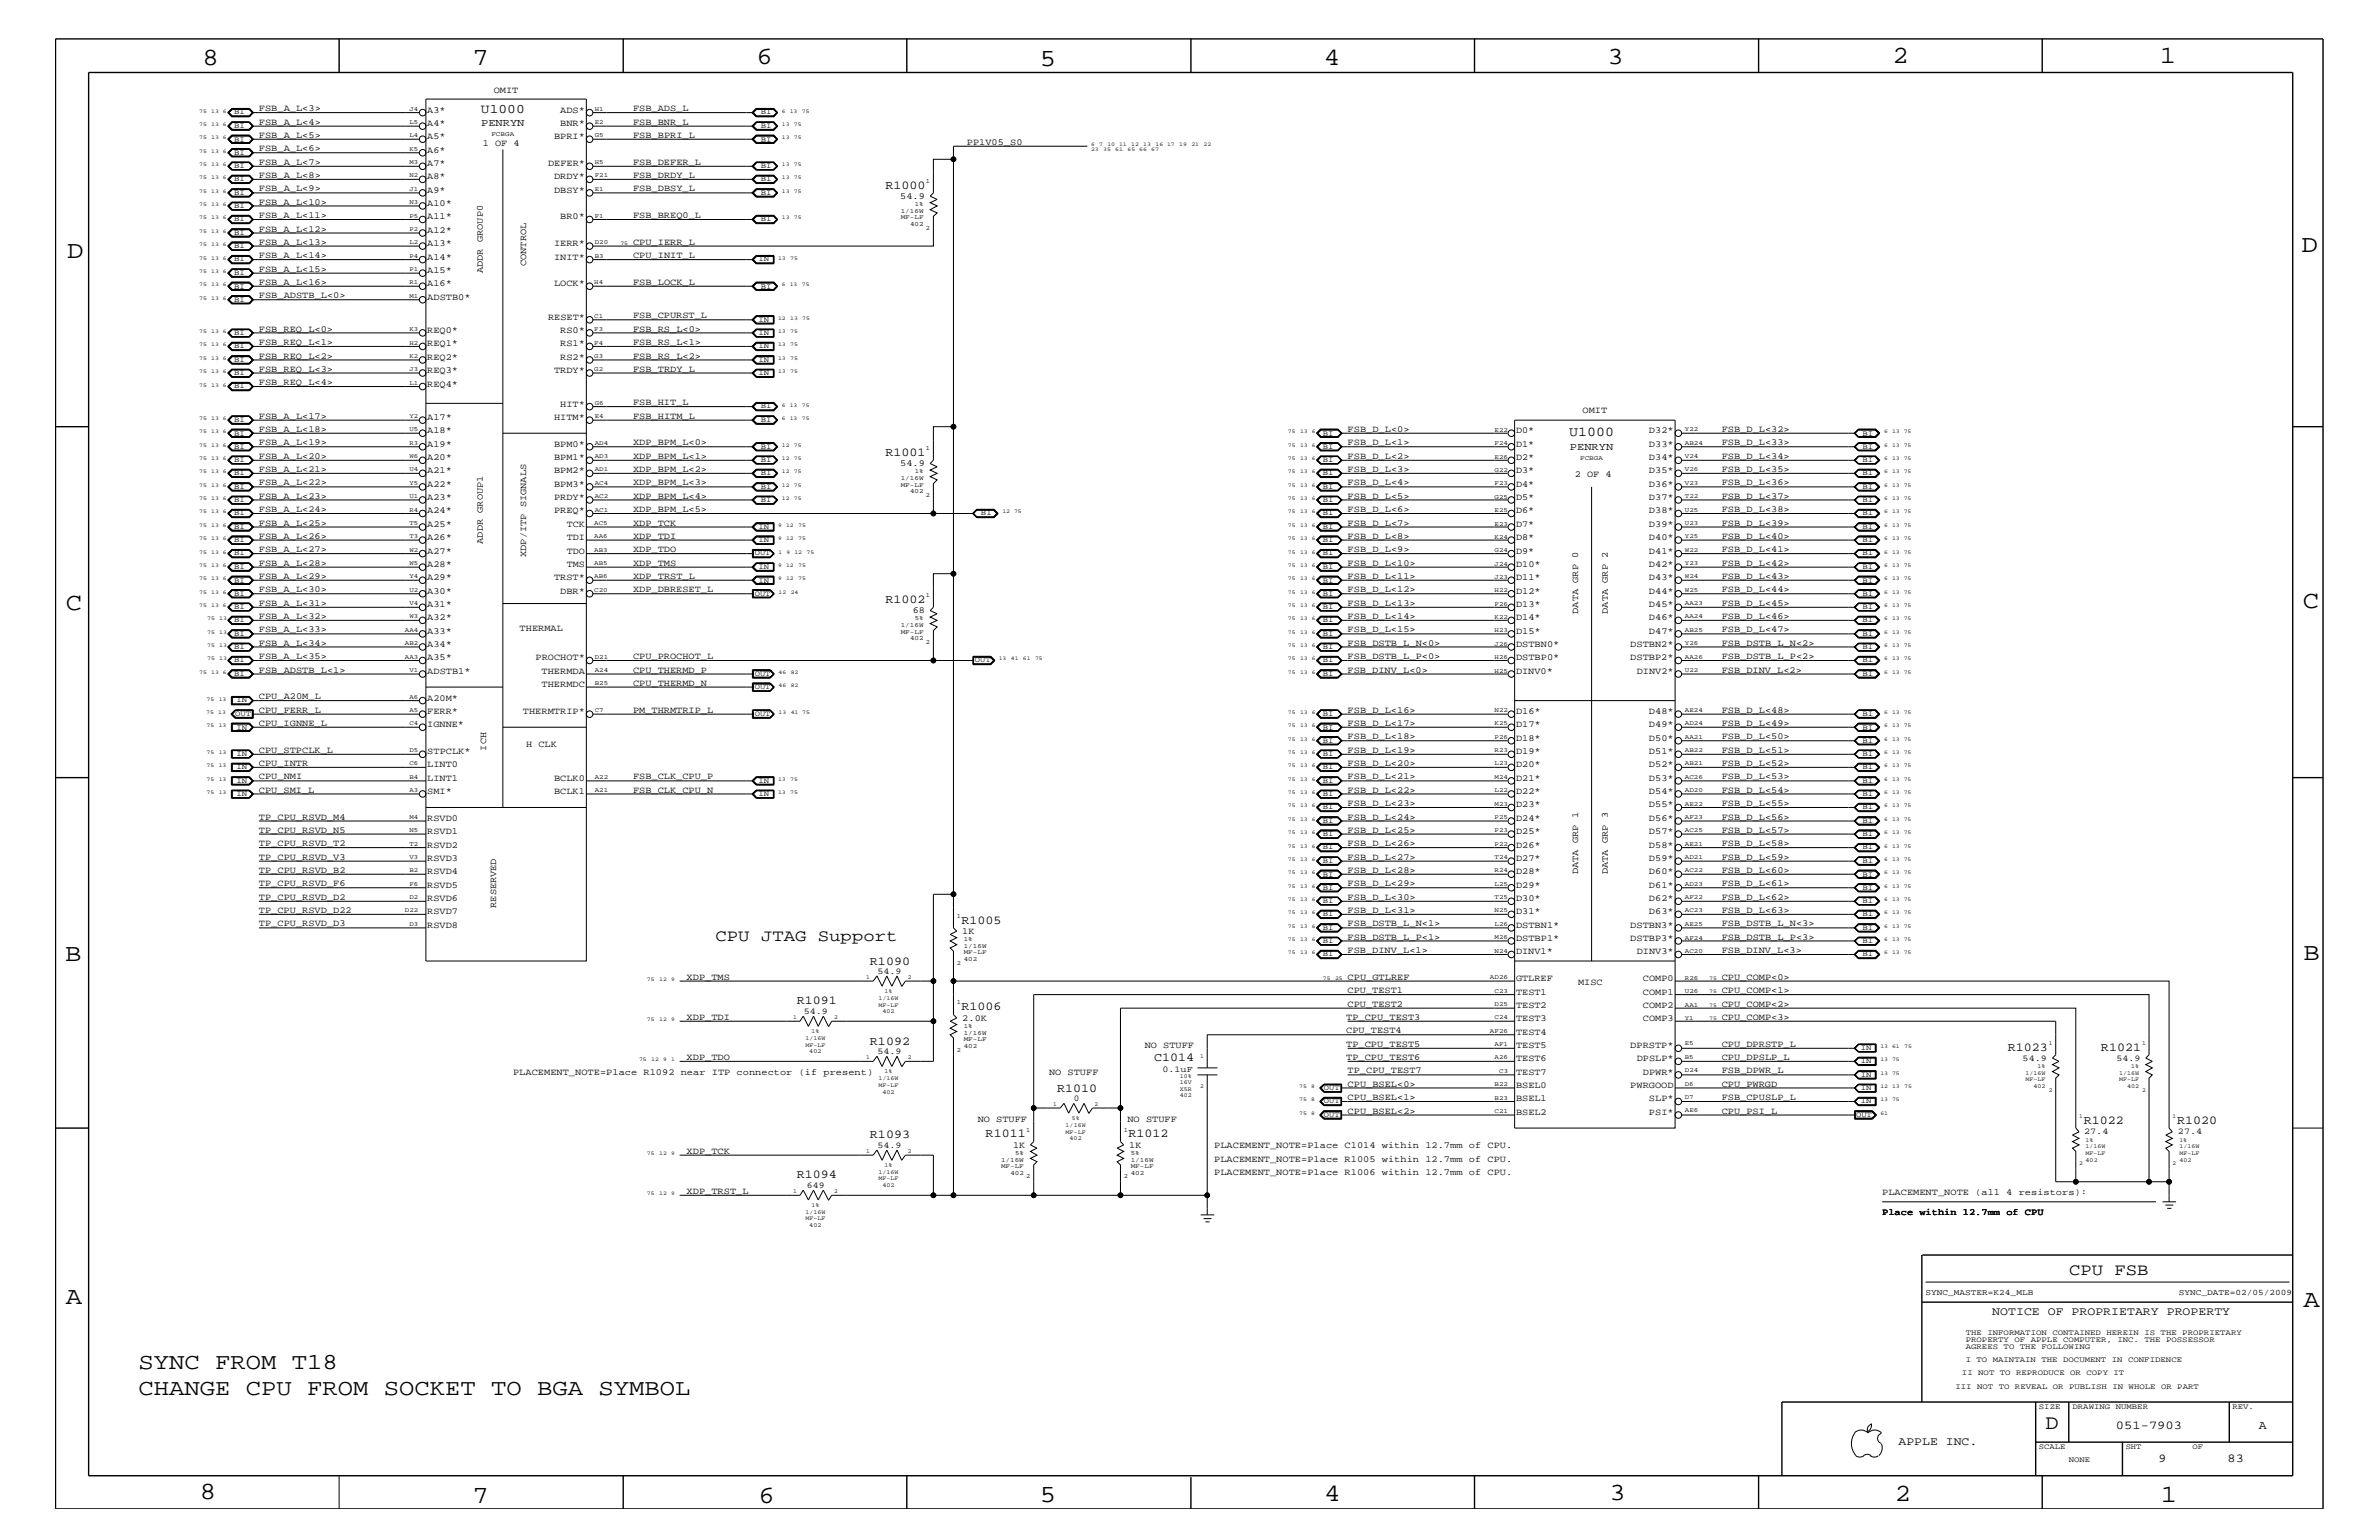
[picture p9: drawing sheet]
<svg xmlns="http://www.w3.org/2000/svg" width="432mm" height="279mm" viewBox="0 0 432 279" stroke-linecap="round" stroke-linejoin="round" font-family="sans-serif">
<defs><g id="words">
<g font-size="4.5">
<text x="36.7" y="11.7">8</text>
<text x="85.8" y="11.7">7</text>
<text x="137.3" y="11.5">6</text>
<text x="240.3" y="11.7">4</text>
<text x="291.8" y="11.5">3</text>
<text x="343.5" y="11.5">2</text>
<text x="392" y="11.5">1</text>
<text x="188.7" y="12.1">5</text>
<text x="12.2" y="46.8">D</text>
<text x="417.7" y="45.7">D</text>
<text x="11.9" y="110.6">C</text>
<text x="418" y="110.3">C</text>
<text x="11.9" y="174.3">B</text>
<text x="418.1" y="174.2">B</text>
<text x="11.9" y="236.7">A</text>
<text x="418.1" y="237.1">A</text>
<text x="36.2" y="271.9">8</text>
<text x="85.8" y="272.7">7</text>
<text x="137.7" y="272.7">6</text>
<text x="188.7" y="272.5">5</text>
<text x="240.4" y="272.3">4</text>
<text x="292.1" y="272.2">3</text>
<text x="343.9" y="272.3">2</text>
<text x="392.2" y="272.6">1</text>
</g>
<g font-size="4.1">
<text x="25.1" y="248.4">SYNC FROM T18</text>
<text x="25.1" y="253.2">CHANGE CPU FROM SOCKET TO BGA SYMBOL</text>
</g>
<text font-size="3.7" x="371.3" y="259.3">D</text>
<g font-size="3">
<text x="129.9" y="170.7">CPU JTAG Support</text>
<text x="375.6" y="231.3">CPU FSB</text>
</g>
<text font-size="2.5" x="284.8" y="79.2">U1000</text>
<text font-size="2.4" x="87.3" y="20.4">U1000</text>
<g font-size="2.2">
<text x="160.7" y="34.2">R1000</text>
<text x="160.7" y="82.7">R1001</text>
<text x="160.7" y="109.4">R1002</text>
<text x="174.5" y="167.6">R1005</text>
<text x="157.9" y="175">R1090</text>
<text x="144.6" y="182.2">R1091</text>
<text x="174.5" y="183.3">R1006</text>
<text x="157.9" y="189.5">R1092</text>
<text x="364.4" y="190.6">R1023</text>
<text x="381.3" y="190.6">R1021</text>
<text x="209.5" y="192.6">C1014</text>
<text x="191.9" y="198.1">R1010</text>
<text x="378.2" y="204">R1022</text>
<text x="395.1" y="204">R1020</text>
<text x="157.9" y="206.5">R1093</text>
<text x="178.9" y="206.4">R1011</text>
<text x="204.8" y="206.4">R1012</text>
<text x="144.6" y="213.8">R1094</text>
<text x="384" y="259.3">051-7903</text>
<text x="410" y="259.3">A</text>
<text x="391.8" y="265.3">9</text>
<text x="404.3" y="265.3">83</text>
</g>
<g font-size="2.1">
<text x="361.6" y="238.6">NOTICE OF PROPRIETARY PROPERTY</text>
<text x="344.6" y="262.2">APPLE INC.</text>
</g>
<g font-size="1.9">
<text x="87.3" y="22.9">PENRYN</text>
<text x="284.9" y="81.6">PENRYN</text>
</g>
<g font-size="1.7">
<text x="89.6" y="16.8">OMIT</text>
<text x="47" y="20.2">FSB_A_L&lt;3&gt;</text>
<text x="47" y="22.6">FSB_A_L&lt;4&gt;</text>
<text x="77.6" y="20.4">A3*</text>
<text x="77.6" y="22.9">A4*</text>
<text x="101.7" y="22.9">BNR*</text>
<text x="101.7" y="20.4">ADS*</text>
<text x="114.9" y="22.6">FSB_BNR_L</text>
<text x="114.9" y="20.2">FSB_ADS_L</text>
<text x="47" y="29.9">FSB_A_L&lt;7&gt;</text>
<text x="47" y="25">FSB_A_L&lt;5&gt;</text>
<text x="47" y="27.5">FSB_A_L&lt;6&gt;</text>
<text x="77.6" y="27.7">A6*</text>
<text x="77.6" y="25.3">A5*</text>
<text x="87.6" y="26.5">1 OF 4</text>
<text x="100.6" y="25.3">BPRI*</text>
<text x="114.9" y="29.9">FSB_DEFER_L</text>
<text x="114.9" y="25">FSB_BPRI_L</text>
<text x="175.5" y="26.3">PP1V05_S0</text>
<text x="47" y="34.7">FSB_A_L&lt;9&gt;</text>
<text x="47" y="32.3">FSB_A_L&lt;8&gt;</text>
<text x="77.6" y="35">A9*</text>
<text x="77.6" y="32.5">A8*</text>
<text x="77.6" y="30.2">A7*</text>
<text x="99.5" y="30.2">DEFER*</text>
<text x="100.6" y="35">DBSY*</text>
<text x="100.6" y="32.5">DRDY*</text>
<text x="114.9" y="34.7">FSB_DBSY_L</text>
<text x="114.9" y="32.3">FSB_DRDY_L</text>
<text x="47" y="39.6">FSB_A_L&lt;11&gt;</text>
<text x="47" y="37.2">FSB_A_L&lt;10&gt;</text>
<text x="77.6" y="39.8">A11*</text>
<text x="77.6" y="37.4">A10*</text>
<text x="101.7" y="39.8">BR0*</text>
<text x="114.9" y="39.6">FSB_BREQ0_L</text>
<text x="163.4" y="36.1">54.9</text>
<text x="47" y="46.8">FSB_A_L&lt;14&gt;</text>
<text x="47" y="44.4">FSB_A_L&lt;13&gt;</text>
<text x="47" y="42">FSB_A_L&lt;12&gt;</text>
<text x="77.6" y="47.1">A14*</text>
<text x="77.6" y="44.6">A13*</text>
<text x="77.6" y="42.3">A12*</text>
<text x="100.6" y="47.1">INIT*</text>
<text x="100.6" y="44.6">IERR*</text>
<text x="114.9" y="46.8">CPU_INIT_L</text>
<text x="114.9" y="44.4">CPU_IERR_L</text>
<text x="47" y="51.7">FSB_A_L&lt;16&gt;</text>
<text x="47" y="49.3">FSB_A_L&lt;15&gt;</text>
<text x="77.6" y="51.9">A16*</text>
<text x="77.6" y="49.6">A15*</text>
<text x="87.6" y="49.6" transform="rotate(-90 87.6 49.6)">ADDR GROUP0</text>
<text x="95.5" y="48.3" transform="rotate(-90 95.5 48.3)">CONTROL</text>
<text x="100.6" y="51.9">LOCK*</text>
<text x="114.9" y="51.7">FSB_LOCK_L</text>
<text x="47" y="54.1">FSB_ADSTB_L&lt;0&gt;</text>
<text x="77.6" y="54.4">ADSTB0*</text>
<text x="99.5" y="58">RESET*</text>
<text x="114.9" y="57.8">FSB_CPURST_L</text>
<text x="47" y="60.2">FSB_REQ_L&lt;0&gt;</text>
<text x="47" y="62.6">FSB_REQ_L&lt;1&gt;</text>
<text x="47" y="65.1">FSB_REQ_L&lt;2&gt;</text>
<text x="77.6" y="60.4">REQ0*</text>
<text x="77.6" y="62.9">REQ1*</text>
<text x="77.6" y="65.3">REQ2*</text>
<text x="101.7" y="65.3">RS2*</text>
<text x="101.7" y="62.9">RS1*</text>
<text x="101.7" y="60.4">RS0*</text>
<text x="114.9" y="65.1">FSB_RS_L&lt;2&gt;</text>
<text x="114.9" y="62.6">FSB_RS_L&lt;1&gt;</text>
<text x="114.9" y="60.2">FSB_RS_L&lt;0&gt;</text>
<text x="47" y="67.5">FSB_REQ_L&lt;3&gt;</text>
<text x="47" y="69.9">FSB_REQ_L&lt;4&gt;</text>
<text x="77.6" y="67.7">REQ3*</text>
<text x="77.6" y="70.1">REQ4*</text>
<text x="100.6" y="67.7">TRDY*</text>
<text x="114.9" y="67.5">FSB_TRDY_L</text>
<text x="47" y="76">FSB_A_L&lt;17&gt;</text>
<text x="77.6" y="76.2">A17*</text>
<text x="100.6" y="76.2">HITM*</text>
<text x="101.7" y="73.8">HIT*</text>
<text x="114.9" y="76">FSB_HITM_L</text>
<text x="114.9" y="73.5">FSB_HIT_L</text>
<text x="287.2" y="75">OMIT</text>
<text x="47" y="78.3">FSB_A_L&lt;18&gt;</text>
<text x="47" y="80.8">FSB_A_L&lt;19&gt;</text>
<text x="47" y="83.3">FSB_A_L&lt;20&gt;</text>
<text x="77.6" y="81.1">A19*</text>
<text x="77.6" y="78.6">A18*</text>
<text x="77.6" y="83.5">A20*</text>
<text x="100.6" y="83.5">BPM1*</text>
<text x="100.6" y="81.1">BPM0*</text>
<text x="114.9" y="83.3">XDP_BPM_L&lt;1&gt;</text>
<text x="114.9" y="80.8">XDP_BPM_L&lt;0&gt;</text>
<text x="244.6" y="78.3">FSB_D_L&lt;0&gt;</text>
<text x="244.6" y="80.8">FSB_D_L&lt;1&gt;</text>
<text x="244.6" y="83.3">FSB_D_L&lt;2&gt;</text>
<text x="275.2" y="78.6">D0*</text>
<text x="275.2" y="81.1">D1*</text>
<text x="275.2" y="83.5">D2*</text>
<text x="299.3" y="78.6">D32*</text>
<text x="299.3" y="81.1">D33*</text>
<text x="299.3" y="83.5">D34*</text>
<text x="312.5" y="83.3">FSB_D_L&lt;34&gt;</text>
<text x="312.5" y="80.8">FSB_D_L&lt;33&gt;</text>
<text x="312.5" y="78.3">FSB_D_L&lt;32&gt;</text>
<text x="47" y="85.6">FSB_A_L&lt;21&gt;</text>
<text x="47" y="88.1">FSB_A_L&lt;22&gt;</text>
<text x="77.6" y="85.9">A21*</text>
<text x="77.6" y="88.3">A22*</text>
<text x="100.6" y="88.3">BPM3*</text>
<text x="100.6" y="85.9">BPM2*</text>
<text x="114.9" y="88.1">XDP_BPM_L&lt;3&gt;</text>
<text x="114.9" y="85.6">XDP_BPM_L&lt;2&gt;</text>
<text x="163.4" y="84.5">54.9</text>
<text x="244.6" y="85.6">FSB_D_L&lt;3&gt;</text>
<text x="244.6" y="88.1">FSB_D_L&lt;4&gt;</text>
<text x="275.2" y="88.3">D4*</text>
<text x="275.2" y="85.9">D3*</text>
<text x="285.8" y="86.5">2 OF 4</text>
<text x="299.3" y="85.9">D35*</text>
<text x="299.3" y="88.3">D36*</text>
<text x="312.5" y="88.1">FSB_D_L&lt;36&gt;</text>
<text x="312.5" y="85.6">FSB_D_L&lt;35&gt;</text>
<text x="47" y="90.5">FSB_A_L&lt;23&gt;</text>
<text x="47" y="92.9">FSB_A_L&lt;24&gt;</text>
<text x="47" y="95.4">FSB_A_L&lt;25&gt;</text>
<text x="77.6" y="90.7">A23*</text>
<text x="77.6" y="93.2">A24*</text>
<text x="77.6" y="95.6">A25*</text>
<text x="100.6" y="93.2">PREQ*</text>
<text x="100.6" y="90.7">PRDY*</text>
<text x="102.9" y="95.6">TCK</text>
<text x="114.9" y="95.4">XDP_TCK</text>
<text x="114.9" y="92.9">XDP_BPM_L&lt;5&gt;</text>
<text x="114.9" y="90.5">XDP_BPM_L&lt;4&gt;</text>
<text x="244.6" y="90.5">FSB_D_L&lt;5&gt;</text>
<text x="244.6" y="92.9">FSB_D_L&lt;6&gt;</text>
<text x="244.6" y="95.4">FSB_D_L&lt;7&gt;</text>
<text x="275.2" y="95.6">D7*</text>
<text x="275.2" y="93.2">D6*</text>
<text x="275.2" y="90.7">D5*</text>
<text x="299.3" y="90.7">D37*</text>
<text x="299.3" y="93.2">D38*</text>
<text x="299.3" y="95.6">D39*</text>
<text x="312.5" y="95.4">FSB_D_L&lt;39&gt;</text>
<text x="312.5" y="92.9">FSB_D_L&lt;38&gt;</text>
<text x="312.5" y="90.5">FSB_D_L&lt;37&gt;</text>
<text x="47" y="97.7">FSB_A_L&lt;26&gt;</text>
<text x="47" y="100.2">FSB_A_L&lt;27&gt;</text>
<text x="77.6" y="98">A26*</text>
<text x="77.6" y="100.4">A27*</text>
<text x="87.6" y="98.7" transform="rotate(-90 87.6 98.7)">ADDR GROUP1</text>
<text x="95.5" y="101" transform="rotate(-90 95.5 101)">XDP/ITP SIGNALS</text>
<text x="102.9" y="100.4">TDO</text>
<text x="102.9" y="98">TDI</text>
<text x="114.9" y="100.2">XDP_TDO</text>
<text x="114.9" y="97.7">XDP_TDI</text>
<text x="244.6" y="97.7">FSB_D_L&lt;8&gt;</text>
<text x="244.6" y="100.2">FSB_D_L&lt;9&gt;</text>
<text x="275.2" y="100.4">D9*</text>
<text x="275.2" y="98">D8*</text>
<text x="299.3" y="98">D40*</text>
<text x="299.3" y="100.4">D41*</text>
<text x="312.5" y="100.2">FSB_D_L&lt;41&gt;</text>
<text x="312.5" y="97.7">FSB_D_L&lt;40&gt;</text>
<text x="47" y="102.6">FSB_A_L&lt;28&gt;</text>
<text x="47" y="105">FSB_A_L&lt;29&gt;</text>
<text x="47" y="107.5">FSB_A_L&lt;30&gt;</text>
<text x="77.6" y="107.7">A30*</text>
<text x="77.6" y="105.3">A29*</text>
<text x="77.6" y="102.9">A28*</text>
<text x="100.6" y="105.3">TRST*</text>
<text x="101.7" y="107.7">DBR*</text>
<text x="102.9" y="102.9">TMS</text>
<text x="114.9" y="107.5">XDP_DBRESET_L</text>
<text x="114.9" y="105">XDP_TRST_L</text>
<text x="114.9" y="102.6">XDP_TMS</text>
<text x="244.6" y="102.6">FSB_D_L&lt;10&gt;</text>
<text x="244.6" y="105">FSB_D_L&lt;11&gt;</text>
<text x="244.6" y="107.5">FSB_D_L&lt;12&gt;</text>
<text x="275.2" y="105.3">D11*</text>
<text x="275.2" y="107.7">D12*</text>
<text x="275.2" y="102.9">D10*</text>
<text x="299.3" y="102.9">D42*</text>
<text x="299.3" y="105.3">D43*</text>
<text x="299.3" y="107.7">D44*</text>
<text x="312.5" y="107.5">FSB_D_L&lt;44&gt;</text>
<text x="312.5" y="105">FSB_D_L&lt;43&gt;</text>
<text x="312.5" y="102.6">FSB_D_L&lt;42&gt;</text>
<text x="47" y="109.9">FSB_A_L&lt;31&gt;</text>
<text x="47" y="112.3">FSB_A_L&lt;32&gt;</text>
<text x="77.6" y="112.6">A32*</text>
<text x="77.6" y="110.2">A31*</text>
<text x="165.7" y="111.2">68</text>
<text x="244.6" y="109.9">FSB_D_L&lt;13&gt;</text>
<text x="244.6" y="112.3">FSB_D_L&lt;14&gt;</text>
<text x="275.2" y="110.2">D13*</text>
<text x="275.2" y="112.6">D14*</text>
<text x="286.4" y="111.4" transform="rotate(-90 286.4 111.4)">DATA GRP 0</text>
<text x="291.8" y="111.4" transform="rotate(-90 291.8 111.4)">DATA GRP 2</text>
<text x="299.3" y="110.2">D45*</text>
<text x="299.3" y="112.6">D46*</text>
<text x="312.5" y="112.3">FSB_D_L&lt;46&gt;</text>
<text x="312.5" y="109.9">FSB_D_L&lt;45&gt;</text>
<text x="47" y="114.8">FSB_A_L&lt;33&gt;</text>
<text x="47" y="117.2">FSB_A_L&lt;34&gt;</text>
<text x="47" y="119.6">FSB_A_L&lt;35&gt;</text>
<text x="77.6" y="119.8">A35*</text>
<text x="77.6" y="117.4">A34*</text>
<text x="77.6" y="115">A33*</text>
<text x="94.3" y="114.4">THERMAL</text>
<text x="97.2" y="119.8">PROCHOT*</text>
<text x="114.9" y="119.6">CPU_PROCHOT_L</text>
<text x="244.6" y="114.8">FSB_D_L&lt;15&gt;</text>
<text x="244.6" y="117.2">FSB_DSTB_L_N&lt;0&gt;</text>
<text x="244.6" y="119.6">FSB_DSTB_L_P&lt;0&gt;</text>
<text x="275.2" y="119.8">DSTBP0*</text>
<text x="275.2" y="117.4">DSTBN0*</text>
<text x="275.2" y="115">D15*</text>
<text x="295.9" y="117.4">DSTBN2*</text>
<text x="295.9" y="119.8">DSTBP2*</text>
<text x="299.3" y="115">D47*</text>
<text x="312.5" y="119.6">FSB_DSTB_L_P&lt;2&gt;</text>
<text x="312.5" y="117.2">FSB_DSTB_L_N&lt;2&gt;</text>
<text x="312.5" y="114.8">FSB_D_L&lt;47&gt;</text>
<text x="47" y="122">FSB_ADSTB_L&lt;1&gt;</text>
<text x="77.6" y="122.3">ADSTB1*</text>
<text x="98.3" y="122.3">THERMDA</text>
<text x="98.3" y="124.7">THERMDC</text>
<text x="114.9" y="122">CPU_THERMD_P</text>
<text x="114.9" y="124.4">CPU_THERMD_N</text>
<text x="244.6" y="122">FSB_DINV_L&lt;0&gt;</text>
<text x="275.2" y="122.3">DINV0*</text>
<text x="297.1" y="122.3">DINV2*</text>
<text x="312.5" y="122">FSB_DINV_L&lt;2&gt;</text>
<text x="47" y="126.9">CPU_A20M_L</text>
<text x="47" y="129.3">CPU_FERR_L</text>
<text x="47" y="131.7">CPU_IGNNE_L</text>
<text x="77.6" y="129.6">FERR*</text>
<text x="77.6" y="131.9">IGNNE*</text>
<text x="77.6" y="127.1">A20M*</text>
<text x="94.9" y="129.6">THERMTRIP*</text>
<text x="114.9" y="129.3">PM_THRMTRIP_L</text>
<text x="244.6" y="129.3">FSB_D_L&lt;16&gt;</text>
<text x="244.6" y="131.7">FSB_D_L&lt;17&gt;</text>
<text x="275.2" y="129.6">D16*</text>
<text x="275.2" y="131.9">D17*</text>
<text x="299.3" y="129.6">D48*</text>
<text x="299.3" y="131.9">D49*</text>
<text x="312.5" y="131.7">FSB_D_L&lt;49&gt;</text>
<text x="312.5" y="129.3">FSB_D_L&lt;48&gt;</text>
<text x="47" y="136.6">CPU_STPCLK_L</text>
<text x="77.6" y="136.8">STPCLK*</text>
<text x="88.2" y="136.2" transform="rotate(-90 88.2 136.2)">ICH</text>
<text x="95.5" y="135.6">H CLK</text>
<text x="244.6" y="134.1">FSB_D_L&lt;18&gt;</text>
<text x="244.6" y="136.6">FSB_D_L&lt;19&gt;</text>
<text x="275.2" y="136.8">D19*</text>
<text x="275.2" y="134.4">D18*</text>
<text x="299.3" y="134.4">D50*</text>
<text x="299.3" y="136.8">D51*</text>
<text x="312.5" y="136.6">FSB_D_L&lt;51&gt;</text>
<text x="312.5" y="134.1">FSB_D_L&lt;50&gt;</text>
<text x="47" y="143.9">CPU_SMI_L</text>
<text x="47" y="141.4">CPU_NMI</text>
<text x="47" y="139">CPU_INTR</text>
<text x="77.6" y="141.7">LINT1</text>
<text x="77.6" y="139.2">LINT0</text>
<text x="100.6" y="141.7">BCLK0</text>
<text x="114.9" y="143.9">FSB_CLK_CPU_N</text>
<text x="114.9" y="141.4">FSB_CLK_CPU_P</text>
<text x="244.6" y="139">FSB_D_L&lt;20&gt;</text>
<text x="244.6" y="141.4">FSB_D_L&lt;21&gt;</text>
<text x="244.6" y="143.9">FSB_D_L&lt;22&gt;</text>
<text x="275.2" y="139.2">D20*</text>
<text x="275.2" y="141.7">D21*</text>
<text x="299.3" y="139.2">D52*</text>
<text x="299.3" y="141.7">D53*</text>
<text x="312.5" y="143.9">FSB_D_L&lt;54&gt;</text>
<text x="312.5" y="141.4">FSB_D_L&lt;53&gt;</text>
<text x="312.5" y="139">FSB_D_L&lt;52&gt;</text>
<text x="47" y="148.7">TP_CPU_RSVD_M4</text>
<text x="77.6" y="149">RSVD0</text>
<text x="77.6" y="144">SMI*</text>
<text x="100.6" y="144">BCLK1</text>
<text x="244.6" y="146.2">FSB_D_L&lt;23&gt;</text>
<text x="244.6" y="148.7">FSB_D_L&lt;24&gt;</text>
<text x="275.2" y="144">D22*</text>
<text x="275.2" y="146.5">D23*</text>
<text x="275.2" y="149">D24*</text>
<text x="299.3" y="144">D54*</text>
<text x="299.3" y="146.5">D55*</text>
<text x="299.3" y="149">D56*</text>
<text x="312.5" y="148.7">FSB_D_L&lt;56&gt;</text>
<text x="312.5" y="146.2">FSB_D_L&lt;55&gt;</text>
<text x="47" y="156">TP_CPU_RSVD_V3</text>
<text x="47" y="153.5">TP_CPU_RSVD_T2</text>
<text x="47" y="151.1">TP_CPU_RSVD_N5</text>
<text x="77.6" y="153.8">RSVD2</text>
<text x="77.6" y="151.3">RSVD1</text>
<text x="244.6" y="151.1">FSB_D_L&lt;25&gt;</text>
<text x="244.6" y="153.5">FSB_D_L&lt;26&gt;</text>
<text x="244.6" y="156">FSB_D_L&lt;27&gt;</text>
<text x="275.2" y="151.3">D25*</text>
<text x="275.2" y="153.8">D26*</text>
<text x="299.3" y="151.3">D57*</text>
<text x="299.3" y="153.8">D58*</text>
<text x="312.5" y="156">FSB_D_L&lt;59&gt;</text>
<text x="312.5" y="153.5">FSB_D_L&lt;58&gt;</text>
<text x="312.5" y="151.1">FSB_D_L&lt;57&gt;</text>
<text x="47" y="158.4">TP_CPU_RSVD_B2</text>
<text x="47" y="160.8">TP_CPU_RSVD_F6</text>
<text x="77.6" y="158.6">RSVD4</text>
<text x="77.6" y="156.2">RSVD3</text>
<text x="77.6" y="161.1">RSVD5</text>
<text x="244.6" y="158.4">FSB_D_L&lt;28&gt;</text>
<text x="244.6" y="160.8">FSB_D_L&lt;29&gt;</text>
<text x="275.2" y="156.2">D27*</text>
<text x="275.2" y="158.6">D28*</text>
<text x="275.2" y="161.1">D29*</text>
<text x="286.4" y="158.6" transform="rotate(-90 286.4 158.6)">DATA GRP 1</text>
<text x="291.8" y="158.6" transform="rotate(-90 291.8 158.6)">DATA GRP 3</text>
<text x="299.3" y="156.2">D59*</text>
<text x="299.3" y="158.6">D60*</text>
<text x="299.3" y="161.1">D61*</text>
<text x="312.5" y="160.8">FSB_D_L&lt;61&gt;</text>
<text x="312.5" y="158.4">FSB_D_L&lt;60&gt;</text>
<text x="47" y="163.3">TP_CPU_RSVD_D2</text>
<text x="47" y="165.6">TP_CPU_RSVD_D22</text>
<text x="77.6" y="163.5">RSVD6</text>
<text x="77.6" y="165.9">RSVD7</text>
<text x="90.1" y="164.7" transform="rotate(-90 90.1 164.7)">RESERVED</text>
<text x="244.6" y="163.3">FSB_D_L&lt;30&gt;</text>
<text x="244.6" y="165.6">FSB_D_L&lt;31&gt;</text>
<text x="275.2" y="165.9">D31*</text>
<text x="275.2" y="163.5">D30*</text>
<text x="299.3" y="163.5">D62*</text>
<text x="299.3" y="165.9">D63*</text>
<text x="312.5" y="165.6">FSB_D_L&lt;63&gt;</text>
<text x="312.5" y="163.3">FSB_D_L&lt;62&gt;</text>
<text x="47" y="168.1">TP_CPU_RSVD_D3</text>
<text x="77.6" y="168.3">RSVD8</text>
<text x="174.7" y="169.4">1K</text>
<text x="244.6" y="168.1">FSB_DSTB_L_N&lt;1&gt;</text>
<text x="244.6" y="170.5">FSB_DSTB_L_P&lt;1&gt;</text>
<text x="244.6" y="172.9">FSB_DINV_L&lt;1&gt;</text>
<text x="275.2" y="170.7">DSTBP1*</text>
<text x="275.2" y="173.2">DINV1*</text>
<text x="275.2" y="168.3">DSTBN1*</text>
<text x="295.9" y="168.3">DSTBN3*</text>
<text x="295.9" y="170.7">DSTBP3*</text>
<text x="297.1" y="173.2">DINV3*</text>
<text x="312.5" y="172.9">FSB_DINV_L&lt;3&gt;</text>
<text x="312.5" y="168.1">FSB_DSTB_L_N&lt;3&gt;</text>
<text x="312.5" y="170.5">FSB_DSTB_L_P&lt;3&gt;</text>
<text x="124.6" y="177.7">XDP_TMS</text>
<text x="244.6" y="177.7">CPU_GTLREF</text>
<text x="275.2" y="178">GTLREF</text>
<text x="286.4" y="178.7">MISC</text>
<text x="298.2" y="178">COMP0</text>
<text x="312.5" y="177.7">CPU_COMP&lt;0&gt;</text>
<text x="124.6" y="185">XDP_TDI</text>
<text x="174.7" y="185.2">2.0K</text>
<text x="244.3" y="185">TP_CPU_TEST3</text>
<text x="244.6" y="180.2">CPU_TEST1</text>
<text x="244.6" y="182.7">CPU_TEST2</text>
<text x="275.2" y="185.3">TEST3</text>
<text x="275.2" y="182.9">TEST2</text>
<text x="275.2" y="180.5">TEST1</text>
<text x="298.2" y="180.5">COMP1</text>
<text x="298.2" y="182.9">COMP2</text>
<text x="298.2" y="185.3">COMP3</text>
<text x="312.5" y="180.2">CPU_COMP&lt;1&gt;</text>
<text x="312.5" y="182.7">CPU_COMP&lt;2&gt;</text>
<text x="312.5" y="185">CPU_COMP&lt;3&gt;</text>
<text x="207.8" y="190.2">NO STUFF</text>
<text x="244.3" y="189.9">TP_CPU_TEST5</text>
<text x="244.3" y="187.5">CPU_TEST4</text>
<text x="275.2" y="187.7">TEST4</text>
<text x="275.2" y="190.2">TEST5</text>
<text x="295.9" y="190.2">DPRSTP*</text>
<text x="312.5" y="189.9">CPU_DPRSTP_L</text>
<text x="93.1" y="195">PLACEMENT_NOTE=Place R1092 near ITP connector (if present)</text>
<text x="124.6" y="192.3">XDP_TDO</text>
<text x="190.4" y="195">NO STUFF</text>
<text x="244.3" y="192.3">TP_CPU_TEST6</text>
<text x="244.6" y="197.2">CPU_BSEL&lt;0&gt;</text>
<text x="244.6" y="194.8">TP_CPU_TEST7</text>
<text x="275.2" y="195">TEST7</text>
<text x="275.2" y="192.6">TEST6</text>
<text x="275.2" y="197.4">BSEL0</text>
<text x="295.9" y="197.4">PWRGOOD</text>
<text x="297.1" y="192.6">DPSLP*</text>
<text x="298.2" y="195">DPWR*</text>
<text x="312.5" y="197.2">CPU_PWRGD</text>
<text x="312.5" y="194.8">FSB_DPWR_L</text>
<text x="312.5" y="192.3">CPU_DPSLP_L</text>
<text x="177.5" y="203.5">NO STUFF</text>
<text x="204.6" y="203.5">NO STUFF</text>
<text x="244.6" y="199.6">CPU_BSEL&lt;1&gt;</text>
<text x="244.6" y="202">CPU_BSEL&lt;2&gt;</text>
<text x="275.2" y="199.8">BSEL1</text>
<text x="275.2" y="202.3">BSEL2</text>
<text x="299.3" y="199.8">SLP*</text>
<text x="299.3" y="202.3">PSI*</text>
<text x="312.5" y="199.6">FSB_CPUSLP_L</text>
<text x="312.5" y="202">CPU_PSI_L</text>
<text x="124.6" y="209.3">XDP_TCK</text>
<text x="183.9" y="208.2">1K</text>
<text x="205" y="208.2">1K</text>
<text x="220.4" y="208.3">PLACEMENT_NOTE=Place C1014 within 12.7mm of CPU.</text>
<text x="220.4" y="210.8">PLACEMENT_NOTE=Place R1005 within 12.7mm of CPU.</text>
<text x="220.4" y="213.2">PLACEMENT_NOTE=Place R1006 within 12.7mm of CPU.</text>
<text x="124.6" y="216.6">XDP_TRST_L</text>
<text x="341.6" y="216.9">PLACEMENT_NOTE (all 4 resistors):</text>
<text x="341.6" y="220.4">Place within 12.7mm of CPU</text>
</g>
<g font-size="1.6">
<text x="159.3" y="176.7">54.9</text>
<text x="145.9" y="184">54.9</text>
<text x="159.3" y="191.2">54.9</text>
<text x="211" y="194.4">0.1uF</text>
<text x="367.1" y="192.5">54.9</text>
<text x="384.1" y="192.5">54.9</text>
<text x="194.9" y="199.8">0</text>
<text x="159.3" y="208.2">54.9</text>
<text x="378.3" y="205.8">27.4</text>
<text x="395.3" y="205.8">27.4</text>
<text x="146.5" y="215.5">649</text>
</g>
<g font-size="1.5">
<text x="349.5" y="235">SYNC_MASTER=K24_MLB</text>
<text x="395.5" y="235">SYNC_DATE=02/05/2009</text>
</g>
<g font-size="1.4">
<text x="42.5" y="20.8">BI</text>
<text x="42.5" y="23.2">BI</text>
<text x="138.1" y="20.8">BI</text>
<text x="138.1" y="23.2">BI</text>
<text x="42.5" y="25.7">BI</text>
<text x="42.5" y="28.1">BI</text>
<text x="138.1" y="25.7">BI</text>
<text x="42.5" y="30.5">BI</text>
<text x="42.5" y="32.9">BI</text>
<text x="42.5" y="35.3">BI</text>
<text x="138.1" y="30.5">BI</text>
<text x="138.1" y="32.9">BI</text>
<text x="138.1" y="35.3">BI</text>
<text x="42.5" y="37.8">BI</text>
<text x="42.5" y="40.2">BI</text>
<text x="138.1" y="40.2">BI</text>
<text x="42.5" y="42.6">BI</text>
<text x="42.5" y="45.1">BI</text>
<text x="42.5" y="47.4">BI</text>
<text x="137.7" y="47.4">IN</text>
<text x="42.5" y="49.9">BI</text>
<text x="42.5" y="52.4">BI</text>
<text x="138.1" y="52.4">BI</text>
<text x="42.5" y="54.7">BI</text>
<text x="137.7" y="58.4">IN</text>
<text x="42.5" y="60.8">BI</text>
<text x="42.5" y="63.2">BI</text>
<text x="42.5" y="65.6">BI</text>
<text x="137.7" y="60.8">IN</text>
<text x="137.7" y="63.2">IN</text>
<text x="137.7" y="65.6">IN</text>
<text x="42.5" y="68.1">BI</text>
<text x="42.5" y="70.5">BI</text>
<text x="137.7" y="68.1">IN</text>
<text x="42.5" y="76.6">BI</text>
<text x="138.1" y="74.1">BI</text>
<text x="138.1" y="76.6">BI</text>
<text x="42.5" y="79">BI</text>
<text x="42.5" y="81.4">BI</text>
<text x="42.5" y="83.8">BI</text>
<text x="138.1" y="81.4">BI</text>
<text x="138.1" y="83.8">BI</text>
<text x="240.1" y="79">BI</text>
<text x="240.1" y="81.4">BI</text>
<text x="240.1" y="83.8">BI</text>
<text x="338.1" y="79">BI</text>
<text x="338.1" y="81.4">BI</text>
<text x="338.1" y="83.8">BI</text>
<text x="42.5" y="86.2">BI</text>
<text x="42.5" y="88.7">BI</text>
<text x="138.1" y="86.2">BI</text>
<text x="138.1" y="88.7">BI</text>
<text x="240.1" y="86.2">BI</text>
<text x="240.1" y="88.7">BI</text>
<text x="338.1" y="86.2">BI</text>
<text x="338.1" y="88.7">BI</text>
<text x="42.5" y="91.1">BI</text>
<text x="42.5" y="93.5">BI</text>
<text x="42.5" y="96">BI</text>
<text x="137.7" y="96">IN</text>
<text x="138.1" y="91.1">BI</text>
<text x="178.1" y="93.5">BI</text>
<text x="240.1" y="91.1">BI</text>
<text x="240.1" y="93.5">BI</text>
<text x="240.1" y="96">BI</text>
<text x="338.1" y="91.1">BI</text>
<text x="338.1" y="93.5">BI</text>
<text x="338.1" y="96">BI</text>
<text x="42.5" y="98.4">BI</text>
<text x="42.5" y="100.8">BI</text>
<text x="137" y="100.8">OUT</text>
<text x="137.7" y="98.4">IN</text>
<text x="240.1" y="98.4">BI</text>
<text x="240.1" y="100.8">BI</text>
<text x="338.1" y="98.4">BI</text>
<text x="338.1" y="100.8">BI</text>
<text x="42.5" y="103.2">BI</text>
<text x="42.5" y="105.7">BI</text>
<text x="137.7" y="103.2">IN</text>
<text x="137.7" y="105.7">IN</text>
<text x="240.1" y="103.2">BI</text>
<text x="240.1" y="105.7">BI</text>
<text x="338.1" y="103.2">BI</text>
<text x="338.1" y="105.7">BI</text>
<text x="42.5" y="108.1">BI</text>
<text x="42.5" y="110.5">BI</text>
<text x="42.5" y="112.9">BI</text>
<text x="137" y="108.1">OUT</text>
<text x="240.1" y="108.1">BI</text>
<text x="240.1" y="110.5">BI</text>
<text x="240.1" y="112.9">BI</text>
<text x="338.1" y="108.1">BI</text>
<text x="338.1" y="110.5">BI</text>
<text x="338.1" y="112.9">BI</text>
<text x="42.5" y="115.3">BI</text>
<text x="42.5" y="117.8">BI</text>
<text x="240.1" y="115.3">BI</text>
<text x="240.1" y="117.8">BI</text>
<text x="338.1" y="115.3">BI</text>
<text x="338.1" y="117.8">BI</text>
<text x="42.5" y="122.6">BI</text>
<text x="42.5" y="120.2">BI</text>
<text x="137" y="125.1">OUT</text>
<text x="137" y="122.6">OUT</text>
<text x="177" y="120.2">OUT</text>
<text x="240.1" y="120.2">BI</text>
<text x="240.1" y="122.6">BI</text>
<text x="338.1" y="120.2">BI</text>
<text x="338.1" y="122.6">BI</text>
<text x="42.7" y="129.9">OUT</text>
<text x="42.9" y="127.5">IN</text>
<text x="137" y="129.9">OUT</text>
<text x="240.1" y="129.9">BI</text>
<text x="338.1" y="129.9">BI</text>
<text x="42.9" y="132.4">IN</text>
<text x="42.9" y="137.2">IN</text>
<text x="240.1" y="132.4">BI</text>
<text x="240.1" y="134.7">BI</text>
<text x="240.1" y="137.2">BI</text>
<text x="338.1" y="132.4">BI</text>
<text x="338.1" y="134.7">BI</text>
<text x="338.1" y="137.2">BI</text>
<text x="42.9" y="139.6">IN</text>
<text x="42.9" y="142">IN</text>
<text x="137.7" y="142">IN</text>
<text x="240.1" y="139.6">BI</text>
<text x="240.1" y="142">BI</text>
<text x="338.1" y="139.6">BI</text>
<text x="338.1" y="142">BI</text>
<text x="42.9" y="144.5">IN</text>
<text x="137.7" y="144.5">IN</text>
<text x="240.1" y="144.5">BI</text>
<text x="240.1" y="146.8">BI</text>
<text x="240.1" y="149.3">BI</text>
<text x="338.1" y="144.5">BI</text>
<text x="338.1" y="146.8">BI</text>
<text x="338.1" y="149.3">BI</text>
<text x="240.1" y="151.8">BI</text>
<text x="240.1" y="154.1">BI</text>
<text x="338.1" y="151.8">BI</text>
<text x="338.1" y="154.1">BI</text>
<text x="240.1" y="156.6">BI</text>
<text x="240.1" y="159">BI</text>
<text x="240.1" y="161.4">BI</text>
<text x="338.1" y="156.6">BI</text>
<text x="338.1" y="159">BI</text>
<text x="338.1" y="161.4">BI</text>
<text x="240.1" y="163.9">BI</text>
<text x="240.1" y="166.2">BI</text>
<text x="338.1" y="163.9">BI</text>
<text x="338.1" y="166.2">BI</text>
<text x="240.1" y="168.7">BI</text>
<text x="240.1" y="171.1">BI</text>
<text x="240.1" y="173.5">BI</text>
<text x="338.1" y="168.7">BI</text>
<text x="338.1" y="171.1">BI</text>
<text x="338.1" y="173.5">BI</text>
<text x="337.7" y="190.5">IN</text>
<text x="240.3" y="197.8">OUT</text>
<text x="337.7" y="192.9">IN</text>
<text x="337.7" y="195.4">IN</text>
<text x="337.7" y="197.8">IN</text>
<text x="240.3" y="200.2">OUT</text>
<text x="240.3" y="202.6">OUT</text>
<text x="336.9" y="202.6">OUT</text>
<text x="337.7" y="200.2">IN</text>
<text x="356.8" y="242.3">THE INFORMATION CONTAINED HEREIN IS THE PROPRIETARY</text>
<text x="356.8" y="243.5">PROPERTY OF APPLE COMPUTER, INC. THE POSSESSOR</text>
<text x="356.8" y="244.7">AGREES TO THE FOLLOWING</text>
<text x="354.9" y="252">III NOT TO REVEAL OR PUBLISH IN WHOLE OR PART</text>
<text x="356.1" y="249.5">II NOT TO REPRODUCE OR COPY IT</text>
<text x="356.8" y="247.1">I TO MAINTAIN THE DOCUMENT IN CONFIDENCE</text>
<text x="370.1" y="255.6">SIZE</text>
<text x="376.2" y="255.6">DRAWING NUMBER</text>
<text x="405.2" y="255.6">REV.</text>
<text x="370.1" y="262.9">SCALE</text>
<text x="385.8" y="262.9">SHT</text>
<text x="397.9" y="262.9">OF</text>
<text x="375.5" y="265.3">NONE</text>
</g>
<g font-size="1.2">
<text x="74.3" y="20.1">J4</text>
<text x="74.3" y="22.5">L5</text>
<text x="107.9" y="22.5">E2</text>
<text x="108" y="20.1">H1</text>
<text x="74.3" y="24.9">L4</text>
<text x="74.3" y="27.4">K5</text>
<text x="74.3" y="29.7">M3</text>
<text x="89.2" y="24.7">FCBGA</text>
<text x="107.9" y="24.9">G5</text>
<text x="107.9" y="29.7">H5</text>
<text x="74.3" y="32.2">N2</text>
<text x="74.3" y="34.7">J1</text>
<text x="107.9" y="34.7">E1</text>
<text x="107.9" y="32.2">F21</text>
<text x="168.1" y="33.1">1</text>
<text x="74.3" y="37">N3</text>
<text x="74.3" y="39.5">P5</text>
<text x="74.3" y="41.9">P2</text>
<text x="107.9" y="39.5">F1</text>
<text x="163.5" y="38.6">1/16W</text>
<text x="163.5" y="39.8">MF-LF</text>
<text x="165.2" y="41">402</text>
<text x="166" y="37.4">1%</text>
<text x="168.1" y="41.7">2</text>
<text x="74.3" y="44.3">L2</text>
<text x="74.3" y="46.8">P4</text>
<text x="107.9" y="44.3">D20</text>
<text x="108" y="46.8">B3</text>
<text x="74.3" y="49.1">P1</text>
<text x="74.3" y="51.6">R1</text>
<text x="107.9" y="51.6">H4</text>
<text x="74.3" y="54">M1</text>
<text x="107.9" y="57.7">C1</text>
<text x="74.3" y="60.1">K3</text>
<text x="74.3" y="62.5">H2</text>
<text x="74.3" y="64.9">K2</text>
<text x="107.9" y="60.1">F3</text>
<text x="107.9" y="62.5">F4</text>
<text x="107.9" y="64.9">G3</text>
<text x="74.3" y="67.3">J3</text>
<text x="74.3" y="69.8">L1</text>
<text x="107.9" y="67.3">G2</text>
<text x="74.3" y="75.8">Y2</text>
<text x="108" y="73.4">G6</text>
<text x="108" y="75.8">E4</text>
<text x="74.3" y="78.3">U5</text>
<text x="74.3" y="80.7">R3</text>
<text x="74.3" y="83.1">W6</text>
<text x="107.9" y="80.7">AD4</text>
<text x="107.9" y="83.1">AD3</text>
<text x="168.1" y="81.6">1</text>
<text x="271.3" y="78.3">E22</text>
<text x="271.3" y="80.8">F24</text>
<text x="271.3" y="83.3">E26</text>
<text x="286.8" y="83.5">FCBGA</text>
<text x="305.8" y="78.3">Y22</text>
<text x="305.8" y="80.7">AB24</text>
<text x="305.8" y="83.1">V24</text>
<text x="74.3" y="85.5">U4</text>
<text x="74.3" y="88">Y5</text>
<text x="107.9" y="85.5">AD1</text>
<text x="107.9" y="88">AC4</text>
<text x="163.5" y="88.3">MF-LF</text>
<text x="163.5" y="87.1">1/16W</text>
<text x="165.2" y="89.5">402</text>
<text x="166" y="85.9">1%</text>
<text x="271.3" y="85.6">G22</text>
<text x="271.3" y="88.1">F23</text>
<text x="305.8" y="85.5">V26</text>
<text x="305.8" y="88">V23</text>
<text x="74.3" y="90.4">U1</text>
<text x="74.3" y="92.8">R4</text>
<text x="74.3" y="95.2">T5</text>
<text x="107.9" y="95.2">AC5</text>
<text x="107.9" y="90.4">AC2</text>
<text x="107.9" y="92.8">AC1</text>
<text x="168.1" y="90.1">2</text>
<text x="271.3" y="90.5">G25</text>
<text x="271.3" y="92.9">E25</text>
<text x="271.3" y="95.4">E23</text>
<text x="305.8" y="90.4">T22</text>
<text x="305.8" y="92.8">U25</text>
<text x="305.8" y="95.2">U23</text>
<text x="74.3" y="97.6">T3</text>
<text x="74.3" y="100.1">W2</text>
<text x="107.9" y="97.6">AA6</text>
<text x="107.9" y="100.1">AB3</text>
<text x="271.3" y="97.7">K24</text>
<text x="271.3" y="100.2">G24</text>
<text x="305.8" y="97.6">Y25</text>
<text x="305.8" y="100.1">W22</text>
<text x="74.3" y="102.5">W5</text>
<text x="74.3" y="104.9">Y4</text>
<text x="74.3" y="107.4">U2</text>
<text x="107.9" y="107.4">C20</text>
<text x="107.9" y="102.5">AB5</text>
<text x="107.9" y="104.9">AB6</text>
<text x="271.3" y="102.6">J24</text>
<text x="271.3" y="105">J23</text>
<text x="271.3" y="107.5">H22</text>
<text x="305.8" y="102.5">Y23</text>
<text x="305.8" y="104.9">W24</text>
<text x="305.8" y="107.4">W25</text>
<text x="74.3" y="109.8">V4</text>
<text x="74.3" y="112.2">W3</text>
<text x="163.5" y="113.7">1/16W</text>
<text x="166" y="112.6">5%</text>
<text x="168.1" y="108.3">1</text>
<text x="271.3" y="109.9">F26</text>
<text x="271.3" y="112.3">K22</text>
<text x="305.8" y="109.8">AA23</text>
<text x="305.8" y="112.2">AA24</text>
<text x="73.5" y="114.7">AA4</text>
<text x="73.5" y="117">AB2</text>
<text x="73.5" y="119.5">AA3</text>
<text x="107.9" y="119.5">D21</text>
<text x="163.5" y="115">MF-LF</text>
<text x="165.2" y="116.2">402</text>
<text x="168.1" y="116.8">2</text>
<text x="271.3" y="114.8">H23</text>
<text x="271.3" y="119.6">H26</text>
<text x="271.3" y="117.2">J26</text>
<text x="305.8" y="114.7">AB25</text>
<text x="305.8" y="117">Y26</text>
<text x="305.8" y="119.5">AA26</text>
<text x="74.3" y="121.9">V1</text>
<text x="108" y="121.9">A24</text>
<text x="108" y="124.3">B25</text>
<text x="271.3" y="122">H25</text>
<text x="305.8" y="121.9">U22</text>
<text x="74.3" y="126.8">A6</text>
<text x="74.3" y="129.1">A5</text>
<text x="74.3" y="131.6">C4</text>
<text x="107.9" y="129.1">C7</text>
<text x="271.3" y="129.1">N22</text>
<text x="271.3" y="131.6">K25</text>
<text x="305.8" y="129.1">AE24</text>
<text x="305.8" y="131.6">AD24</text>
<text x="74.3" y="136.4">D5</text>
<text x="271.3" y="134.1">P26</text>
<text x="271.3" y="136.4">R23</text>
<text x="305.8" y="134.1">AA21</text>
<text x="305.8" y="136.4">AB22</text>
<text x="74.3" y="138.9">C6</text>
<text x="74.3" y="141.3">B4</text>
<text x="74.3" y="143.7">A3</text>
<text x="107.9" y="141.3">A22</text>
<text x="107.9" y="143.7">A21</text>
<text x="271.3" y="138.9">L23</text>
<text x="271.3" y="141.3">M24</text>
<text x="271.3" y="143.7">L22</text>
<text x="305.8" y="138.9">AB21</text>
<text x="305.8" y="141.3">AC26</text>
<text x="305.8" y="143.7">AD20</text>
<text x="74.3" y="148.5">M4</text>
<text x="271.3" y="146.2">M23</text>
<text x="271.3" y="148.5">P25</text>
<text x="305.8" y="146.2">AE22</text>
<text x="305.8" y="148.5">AF23</text>
<text x="74.3" y="151">N5</text>
<text x="74.3" y="153.4">T2</text>
<text x="74.3" y="155.8">V3</text>
<text x="271.3" y="151">P23</text>
<text x="271.3" y="153.4">P22</text>
<text x="271.3" y="155.8">T24</text>
<text x="305.8" y="151">AC25</text>
<text x="305.8" y="153.4">AE21</text>
<text x="305.8" y="155.8">AD21</text>
<text x="74.3" y="158.3">B2</text>
<text x="74.3" y="160.7">F6</text>
<text x="271.3" y="158.3">R24</text>
<text x="271.3" y="160.7">L25</text>
<text x="305.8" y="158.3">AC22</text>
<text x="305.8" y="160.7">AD23</text>
<text x="73.5" y="165.6">D22</text>
<text x="74.3" y="163.1">D2</text>
<text x="173.7" y="166.5">1</text>
<text x="271.3" y="163.1">T25</text>
<text x="271.3" y="165.6">N25</text>
<text x="305.8" y="163.1">AF22</text>
<text x="305.8" y="165.6">AC23</text>
<text x="74.3" y="168">D3</text>
<text x="174.9" y="173.2">MF-LF</text>
<text x="174.9" y="170.7">1%</text>
<text x="174.9" y="172">1/16W</text>
<text x="271.3" y="172.8">N24</text>
<text x="271.3" y="170.4">M26</text>
<text x="271.3" y="168">L26</text>
<text x="305.8" y="172.9">AC20</text>
<text x="305.8" y="168">AE25</text>
<text x="305.8" y="170.5">AF24</text>
<text x="173.7" y="175">2</text>
<text x="174.9" y="174.4">402</text>
<text x="270.4" y="177.7">AD26</text>
<text x="305.8" y="177.7">R26</text>
<text x="173.7" y="182.2">1</text>
<text x="271.3" y="180.1">C23</text>
<text x="271.3" y="182.5">D25</text>
<text x="271.3" y="184.9">C24</text>
<text x="305.8" y="180.2">U26</text>
<text x="305.8" y="182.7">AA1</text>
<text x="305.8" y="185">Y1</text>
<text x="173.7" y="190.8">2</text>
<text x="174.9" y="186.5">1%</text>
<text x="174.9" y="188.9">MF-LF</text>
<text x="174.9" y="187.7">1/16W</text>
<text x="174.9" y="190.2">402</text>
<text x="270.4" y="187.4">AF26</text>
<text x="271.3" y="189.8">AF1</text>
<text x="305.8" y="189.7">E5</text>
<text x="271.3" y="197">B22</text>
<text x="271.3" y="192.2">A26</text>
<text x="272.1" y="194.7">C3</text>
<text x="305.8" y="192.1">B5</text>
<text x="305.8" y="194.5">D24</text>
<text x="305.8" y="197">D6</text>
<text x="271.3" y="199.5">B23</text>
<text x="271.3" y="201.9">C21</text>
<text x="305.8" y="201.8">AE6</text>
<text x="305.8" y="199.3">D7</text>
<text x="184.2" y="209.6">5%</text>
<text x="186.3" y="205.3">1</text>
<text x="204" y="205.3">1</text>
<text x="205.2" y="209.6">5%</text>
<text x="181.7" y="210.8">1/16W</text>
<text x="181.7" y="211.9">MF-LF</text>
<text x="183.4" y="213.2">402</text>
<text x="186.3" y="213.8">2</text>
<text x="204" y="213.8">2</text>
<text x="205.2" y="213.2">402</text>
<text x="205.2" y="211.9">MF-LF</text>
<text x="205.2" y="210.8">1/16W</text>
</g>
<g font-size="1.1">
<text x="157.2" y="177.7">1</text>
<text x="164.8" y="177.7">2</text>
<text x="143.9" y="184.9">1</text>
<text x="151.4" y="184.9">2</text>
<text x="159.5" y="181.4">1/16W</text>
<text x="159.5" y="182.7">MF-LF</text>
<text x="160.2" y="183.8">402</text>
<text x="160.6" y="180.2">1%</text>
<text x="146.2" y="189.9">MF-LF</text>
<text x="146.2" y="188.7">1/16W</text>
<text x="146.9" y="191.1">402</text>
<text x="147.3" y="187.5">1%</text>
<text x="217.8" y="192">1</text>
<text x="371.9" y="189.5">1</text>
<text x="388.8" y="189.5">1</text>
<text x="157.2" y="192.2">1</text>
<text x="159.5" y="195.9">1/16W</text>
<text x="159.5" y="197.2">MF-LF</text>
<text x="160.6" y="194.8">1%</text>
<text x="164.8" y="192.2">2</text>
<text x="214.1" y="197.9">X5R</text>
<text x="214.1" y="195.6">10%</text>
<text x="214.1" y="196.7">16V</text>
<text x="217.8" y="197.4">2</text>
<text x="367.6" y="195">1/16W</text>
<text x="367.6" y="196.2">MF-LF</text>
<text x="369.1" y="197.4">402</text>
<text x="369.8" y="193.7">1%</text>
<text x="384.6" y="196.2">MF-LF</text>
<text x="384.6" y="195">1/16W</text>
<text x="386.1" y="197.4">402</text>
<text x="386.8" y="193.7">1%</text>
<text x="160.2" y="198.4">402</text>
<text x="191.2" y="200.7">1</text>
<text x="194.5" y="203.2">5%</text>
<text x="198.6" y="200.7">2</text>
<text x="214.1" y="199.1">402</text>
<text x="371.9" y="198.1">2</text>
<text x="377.4" y="202.9">1</text>
<text x="388.8" y="198.1">2</text>
<text x="394.3" y="202.9">1</text>
<text x="157.2" y="209.2">1</text>
<text x="164.8" y="209.2">2</text>
<text x="193.4" y="205.7">MF-LF</text>
<text x="193.4" y="204.4">1/16W</text>
<text x="194.1" y="206.9">402</text>
<text x="378.5" y="207.1">1%</text>
<text x="378.5" y="208.3">1/16W</text>
<text x="378.5" y="209.6">MF-LF</text>
<text x="395.6" y="207.1">1%</text>
<text x="395.6" y="208.3">1/16W</text>
<text x="395.6" y="209.6">MF-LF</text>
<text x="159.5" y="214.2">MF-LF</text>
<text x="159.5" y="213">1/16W</text>
<text x="160.2" y="215.3">402</text>
<text x="160.6" y="211.7">1%</text>
<text x="377.4" y="211.4">2</text>
<text x="378.5" y="210.8">402</text>
<text x="394.3" y="211.4">2</text>
<text x="395.6" y="210.8">402</text>
<text x="143.9" y="216.4">1</text>
<text x="146.2" y="221.4">MF-LF</text>
<text x="146.2" y="220.2">1/16W</text>
<text x="147.3" y="219">1%</text>
<text x="151.4" y="216.4">2</text>
<text x="146.9" y="222.6">402</text>
</g>
<g font-size="1">
<text x="36.2" y="20.4">75</text>
<text x="36.2" y="22.9">75</text>
<text x="38.4" y="20.4">13 6</text>
<text x="38.4" y="22.9">13 6</text>
<text x="141.9" y="20.4">6</text>
<text x="141.9" y="22.9">13</text>
<text x="143.3" y="20.4">13</text>
<text x="144.1" y="22.9">75</text>
<text x="145.5" y="20.4">75</text>
<text x="36.2" y="25.3">75</text>
<text x="36.2" y="27.7">75</text>
<text x="38.4" y="25.3">13 6</text>
<text x="38.4" y="27.7">13 6</text>
<text x="141.9" y="25.3">13</text>
<text x="144.1" y="25.3">75</text>
<text x="198" y="26.5">6</text>
<text x="198" y="27.4">23</text>
<text x="199.5" y="26.5">7</text>
<text x="200.2" y="27.4">35</text>
<text x="201" y="26.5">10 11</text>
<text x="202.4" y="27.4">61</text>
<text x="204.6" y="27.4">65 66</text>
<text x="205.3" y="26.5">12</text>
<text x="207.5" y="26.5">13</text>
<text x="209" y="27.4">67</text>
<text x="209.7" y="26.5">16 17</text>
<text x="214" y="26.5">19</text>
<text x="216.2" y="26.5">21</text>
<text x="218.4" y="26.5">22</text>
<text x="36.2" y="30.2">75</text>
<text x="36.2" y="32.5">75</text>
<text x="36.2" y="35">75</text>
<text x="38.4" y="30.2">13 6</text>
<text x="38.4" y="32.5">13 6</text>
<text x="38.4" y="35">13 6</text>
<text x="141.9" y="30.2">13</text>
<text x="141.9" y="32.5">13</text>
<text x="141.9" y="35">13</text>
<text x="144.1" y="30.2">75</text>
<text x="144.1" y="32.5">75</text>
<text x="144.1" y="35">75</text>
<text x="36.2" y="37.4">75</text>
<text x="36.2" y="39.8">75</text>
<text x="38.4" y="37.4">13 6</text>
<text x="38.4" y="39.8">13 6</text>
<text x="141.9" y="39.8">13</text>
<text x="144.1" y="39.8">75</text>
<text x="36.2" y="42.3">75</text>
<text x="36.2" y="44.6">75</text>
<text x="36.2" y="47.1">75</text>
<text x="38.4" y="42.3">13 6</text>
<text x="38.4" y="44.6">13 6</text>
<text x="38.4" y="47.1">13 6</text>
<text x="112.6" y="44.4">75</text>
<text x="141.2" y="47.1">13</text>
<text x="143.4" y="47.1">75</text>
<text x="36.2" y="49.6">75</text>
<text x="36.2" y="51.9">75</text>
<text x="38.4" y="49.6">13 6</text>
<text x="38.4" y="51.9">13 6</text>
<text x="141.9" y="51.9">6</text>
<text x="143.3" y="51.9">13</text>
<text x="145.5" y="51.9">75</text>
<text x="36.2" y="54.4">75</text>
<text x="38.4" y="54.4">13 6</text>
<text x="141.2" y="58">12</text>
<text x="143.4" y="58">13</text>
<text x="145.6" y="58">75</text>
<text x="36.2" y="60.4">75</text>
<text x="36.2" y="62.9">75</text>
<text x="36.2" y="65.3">75</text>
<text x="38.4" y="60.4">13 6</text>
<text x="38.4" y="62.9">13 6</text>
<text x="38.4" y="65.3">13 6</text>
<text x="141.2" y="60.4">13</text>
<text x="141.2" y="62.9">13</text>
<text x="141.2" y="65.3">13</text>
<text x="143.4" y="60.4">75</text>
<text x="143.4" y="62.9">75</text>
<text x="143.4" y="65.3">75</text>
<text x="36.2" y="67.7">75</text>
<text x="36.2" y="70.1">75</text>
<text x="38.4" y="67.7">13 6</text>
<text x="38.4" y="70.1">13 6</text>
<text x="141.2" y="67.7">13</text>
<text x="143.4" y="67.7">75</text>
<text x="36.2" y="76.2">75</text>
<text x="38.4" y="76.2">13 6</text>
<text x="141.9" y="73.8">6</text>
<text x="141.9" y="76.2">6</text>
<text x="143.3" y="73.8">13</text>
<text x="143.3" y="76.2">13</text>
<text x="145.5" y="73.8">75</text>
<text x="145.5" y="76.2">75</text>
<text x="36.2" y="78.6">75</text>
<text x="36.2" y="81.1">75</text>
<text x="36.2" y="83.5">75</text>
<text x="38.4" y="78.6">13 6</text>
<text x="38.4" y="81.1">13 6</text>
<text x="38.4" y="83.5">13 6</text>
<text x="141.9" y="81.1">12</text>
<text x="141.9" y="83.5">12</text>
<text x="144.1" y="81.1">75</text>
<text x="144.1" y="83.5">75</text>
<text x="233.8" y="78.6">75</text>
<text x="233.8" y="81.1">75</text>
<text x="233.8" y="83.5">75</text>
<text x="236" y="78.6">13 6</text>
<text x="236" y="81.1">13 6</text>
<text x="236" y="83.5">13 6</text>
<text x="342" y="78.6">6</text>
<text x="342" y="81.1">6</text>
<text x="342" y="83.5">6</text>
<text x="343.4" y="78.6">13 75</text>
<text x="343.4" y="81.1">13 75</text>
<text x="343.4" y="83.5">13 75</text>
<text x="36.2" y="85.9">75</text>
<text x="36.2" y="88.3">75</text>
<text x="38.4" y="85.9">13 6</text>
<text x="38.4" y="88.3">13 6</text>
<text x="141.9" y="85.9">12</text>
<text x="141.9" y="88.3">12</text>
<text x="144.1" y="85.9">75</text>
<text x="144.1" y="88.3">75</text>
<text x="233.8" y="85.9">75</text>
<text x="233.8" y="88.3">75</text>
<text x="236" y="85.9">13 6</text>
<text x="236" y="88.3">13 6</text>
<text x="342" y="85.9">6</text>
<text x="342" y="88.3">6</text>
<text x="343.4" y="85.9">13 75</text>
<text x="343.4" y="88.3">13 75</text>
<text x="36.2" y="90.7">75</text>
<text x="36.2" y="93.2">75</text>
<text x="36.2" y="95.6">75</text>
<text x="38.4" y="90.7">13 6</text>
<text x="38.4" y="93.2">13 6</text>
<text x="38.4" y="95.6">13 6</text>
<text x="141.2" y="95.6">9</text>
<text x="141.9" y="90.7">12</text>
<text x="142.7" y="95.6">12</text>
<text x="144.1" y="90.7">75</text>
<text x="144.9" y="95.6">75</text>
<text x="181.9" y="93.2">12 75</text>
<text x="233.8" y="90.7">75</text>
<text x="233.8" y="93.2">75</text>
<text x="233.8" y="95.6">75</text>
<text x="236" y="90.7">13 6</text>
<text x="236" y="93.2">13 6</text>
<text x="236" y="95.6">13 6</text>
<text x="342" y="90.7">6</text>
<text x="342" y="93.2">6</text>
<text x="342" y="95.6">6</text>
<text x="343.4" y="90.7">13 75</text>
<text x="343.4" y="93.2">13 75</text>
<text x="343.4" y="95.6">13 75</text>
<text x="36.2" y="98">75</text>
<text x="36.2" y="100.4">75</text>
<text x="38.4" y="98">13 6</text>
<text x="38.4" y="100.4">13 6</text>
<text x="141.2" y="98">9</text>
<text x="141.3" y="100.4">1</text>
<text x="142.7" y="98">12</text>
<text x="142.7" y="100.4">9</text>
<text x="144.2" y="100.4">12</text>
<text x="144.9" y="98">75</text>
<text x="146.4" y="100.4">75</text>
<text x="233.8" y="98">75</text>
<text x="233.8" y="100.4">75</text>
<text x="236" y="98">13 6</text>
<text x="236" y="100.4">13 6</text>
<text x="342" y="98">6</text>
<text x="342" y="100.4">6</text>
<text x="343.4" y="98">13 75</text>
<text x="343.4" y="100.4">13 75</text>
<text x="36.2" y="102.9">75</text>
<text x="36.2" y="105.3">75</text>
<text x="36.2" y="107.7">75</text>
<text x="38.4" y="102.9">13 6</text>
<text x="38.4" y="105.3">13 6</text>
<text x="38.4" y="107.7">13 6</text>
<text x="141.2" y="102.9">9</text>
<text x="141.2" y="105.3">9</text>
<text x="141.3" y="107.7">12</text>
<text x="142.7" y="102.9">12</text>
<text x="142.7" y="105.3">12</text>
<text x="143.5" y="107.7">24</text>
<text x="144.9" y="102.9">75</text>
<text x="144.9" y="105.3">75</text>
<text x="233.8" y="102.9">75</text>
<text x="233.8" y="105.3">75</text>
<text x="233.8" y="107.7">75</text>
<text x="236" y="102.9">13 6</text>
<text x="236" y="105.3">13 6</text>
<text x="236" y="107.7">13 6</text>
<text x="342" y="102.9">6</text>
<text x="342" y="105.3">6</text>
<text x="342" y="107.7">6</text>
<text x="343.4" y="102.9">13 75</text>
<text x="343.4" y="105.3">13 75</text>
<text x="343.4" y="107.7">13 75</text>
<text x="36.2" y="110.2">75</text>
<text x="37.6" y="112.6">75</text>
<text x="38.4" y="110.2">13 6</text>
<text x="39.8" y="112.6">13</text>
<text x="233.8" y="110.2">75</text>
<text x="233.8" y="112.6">75</text>
<text x="236" y="110.2">13 6</text>
<text x="236" y="112.6">13 6</text>
<text x="342" y="110.2">6</text>
<text x="342" y="112.6">6</text>
<text x="343.4" y="110.2">13 75</text>
<text x="343.4" y="112.6">13 75</text>
<text x="37.6" y="115">75</text>
<text x="37.6" y="117.4">75</text>
<text x="37.6" y="119.8">75</text>
<text x="39.8" y="115">13</text>
<text x="39.8" y="117.4">13</text>
<text x="39.8" y="119.8">13</text>
<text x="181.3" y="119.8">13</text>
<text x="183.5" y="119.8">41</text>
<text x="185.7" y="119.8">61</text>
<text x="187.9" y="119.8">75</text>
<text x="233.8" y="115">75</text>
<text x="233.8" y="117.4">75</text>
<text x="233.8" y="119.8">75</text>
<text x="236" y="115">13 6</text>
<text x="236" y="117.4">13 6</text>
<text x="236" y="119.8">13 6</text>
<text x="342" y="115">6</text>
<text x="342" y="117.4">6</text>
<text x="342" y="119.8">6</text>
<text x="343.4" y="115">13 75</text>
<text x="343.4" y="117.4">13 75</text>
<text x="343.4" y="119.8">13 75</text>
<text x="36.2" y="122.3">75</text>
<text x="38.4" y="122.3">13 6</text>
<text x="141.3" y="122.3">46</text>
<text x="141.3" y="124.7">46</text>
<text x="143.5" y="122.3">82</text>
<text x="143.5" y="124.7">82</text>
<text x="233.8" y="122.3">75</text>
<text x="236" y="122.3">13 6</text>
<text x="342" y="122.3">6</text>
<text x="343.4" y="122.3">13 75</text>
<text x="37.4" y="129.6">75</text>
<text x="37.5" y="127.1">75</text>
<text x="37.5" y="131.9">75</text>
<text x="39.6" y="129.6">13</text>
<text x="39.7" y="127.1">13</text>
<text x="39.7" y="131.9">13</text>
<text x="141.3" y="129.6">13</text>
<text x="143.5" y="129.6">41 75</text>
<text x="233.8" y="129.6">75</text>
<text x="233.8" y="131.9">75</text>
<text x="236" y="129.6">13 6</text>
<text x="236" y="131.9">13 6</text>
<text x="342" y="129.6">6</text>
<text x="342" y="131.9">6</text>
<text x="343.4" y="129.6">13 75</text>
<text x="343.4" y="131.9">13 75</text>
<text x="37.5" y="136.8">75</text>
<text x="39.7" y="136.8">13</text>
<text x="233.8" y="134.4">75</text>
<text x="233.8" y="136.8">75</text>
<text x="236" y="134.4">13 6</text>
<text x="236" y="136.8">13 6</text>
<text x="342" y="134.4">6</text>
<text x="342" y="136.8">6</text>
<text x="343.4" y="134.4">13 75</text>
<text x="343.4" y="136.8">13 75</text>
<text x="37.5" y="139.2">75</text>
<text x="37.5" y="141.7">75</text>
<text x="39.7" y="139.2">13</text>
<text x="39.7" y="141.7">13</text>
<text x="141.2" y="141.7">13</text>
<text x="143.4" y="141.7">75</text>
<text x="233.8" y="139.2">75</text>
<text x="233.8" y="141.7">75</text>
<text x="236" y="139.2">13 6</text>
<text x="236" y="141.7">13 6</text>
<text x="342" y="139.2">6</text>
<text x="342" y="141.7">6</text>
<text x="343.4" y="139.2">13 75</text>
<text x="343.4" y="141.7">13 75</text>
<text x="37.5" y="144">75</text>
<text x="39.7" y="144">13</text>
<text x="141.2" y="144">13</text>
<text x="143.4" y="144">75</text>
<text x="233.8" y="144">75</text>
<text x="233.8" y="146.5">75</text>
<text x="233.8" y="149">75</text>
<text x="236" y="144">13 6</text>
<text x="236" y="146.5">13 6</text>
<text x="236" y="149">13 6</text>
<text x="342" y="144">6</text>
<text x="342" y="146.5">6</text>
<text x="342" y="149">6</text>
<text x="343.4" y="144">13 75</text>
<text x="343.4" y="146.5">13 75</text>
<text x="343.4" y="149">13 75</text>
<text x="233.8" y="151.3">75</text>
<text x="233.8" y="153.8">75</text>
<text x="236" y="151.3">13 6</text>
<text x="236" y="153.8">13 6</text>
<text x="342" y="151.3">6</text>
<text x="342" y="153.8">6</text>
<text x="343.4" y="151.3">13 75</text>
<text x="343.4" y="153.8">13 75</text>
<text x="233.8" y="156.2">75</text>
<text x="233.8" y="158.6">75</text>
<text x="233.8" y="161.1">75</text>
<text x="236" y="156.2">13 6</text>
<text x="236" y="158.6">13 6</text>
<text x="236" y="161.1">13 6</text>
<text x="342" y="156.2">6</text>
<text x="342" y="158.6">6</text>
<text x="342" y="161.1">6</text>
<text x="343.4" y="156.2">13 75</text>
<text x="343.4" y="158.6">13 75</text>
<text x="343.4" y="161.1">13 75</text>
<text x="233.8" y="163.5">75</text>
<text x="233.8" y="165.9">75</text>
<text x="236" y="163.5">13 6</text>
<text x="236" y="165.9">13 6</text>
<text x="342" y="163.5">6</text>
<text x="342" y="165.9">6</text>
<text x="343.4" y="163.5">13 75</text>
<text x="343.4" y="165.9">13 75</text>
<text x="233.8" y="168.3">75</text>
<text x="233.8" y="170.7">75</text>
<text x="233.8" y="173.2">75</text>
<text x="236" y="168.3">13 6</text>
<text x="236" y="170.7">13 6</text>
<text x="236" y="173.2">13 6</text>
<text x="342" y="168.3">6</text>
<text x="342" y="170.7">6</text>
<text x="342" y="173.2">6</text>
<text x="343.4" y="168.3">13 75</text>
<text x="343.4" y="170.7">13 75</text>
<text x="343.4" y="173.2">13 75</text>
<text x="117.4" y="178">75</text>
<text x="119.6" y="178">12</text>
<text x="121.8" y="178">9</text>
<text x="240.1" y="177.7">75</text>
<text x="242.3" y="177.7">25</text>
<text x="310.2" y="177.7">75</text>
<text x="117.4" y="185.3">75</text>
<text x="119.6" y="185.3">12</text>
<text x="121.8" y="185.3">9</text>
<text x="310.2" y="180.2">75</text>
<text x="310.2" y="182.7">75</text>
<text x="310.2" y="185">75</text>
<text x="341.3" y="190.2">13 61</text>
<text x="345.6" y="190.2">75</text>
<text x="116" y="192.6">75</text>
<text x="118.2" y="192.6">12</text>
<text x="120.4" y="192.6">9</text>
<text x="121.8" y="192.6">1</text>
<text x="235.8" y="197.4">75</text>
<text x="238" y="197.4">8</text>
<text x="341.3" y="192.6">13 75</text>
<text x="341.3" y="195">13 75</text>
<text x="341.3" y="197.4">12 13</text>
<text x="345.6" y="197.4">75</text>
<text x="235.8" y="199.8">75</text>
<text x="235.8" y="202.3">75</text>
<text x="238" y="199.8">8</text>
<text x="238" y="202.3">8</text>
<text x="341.3" y="199.8">13 75</text>
<text x="341.3" y="202.3">61</text>
<text x="117.4" y="209.6">75</text>
<text x="119.6" y="209.6">12</text>
<text x="121.8" y="209.6">9</text>
<text x="117.4" y="216.9">75</text>
<text x="119.6" y="216.9">12</text>
<text x="121.8" y="216.9">9</text>
</g>
</g></defs>
<g fill="none" stroke="#000" stroke-width=".18">
<path d="M42.1 19.7h3.2l.7 .7-.7 .8h-3.2l-.8-.8zM42.2 19.8h3l.6 .6-.6 .6h-3l-.6-.6zM45.2 19.8h-3l-.7 .6 .7 .7h3M45.2 19.8h-3.1l-.7 .6 .7 .7h3.1M45.2 19.8l.8 .6-.8 .7M45.2 19.8l.7 .6-.7 .7M77.3 18h29.1v156.4h-29.1zM137.2 19.8h3.2l.7 .6-.7 .7h-3.2l-.6-.7zM137.2 19.7h3.3l.6 .7-.6 .8h-3.3l-.7-.8zM137.3 19.8h3.1l.6 .6-.6 .6h-3.1l-.6-.6zM137.3 19.8h3.1l.7 .6-.7 .7h-3.1l-.6-.7zM41.3 22.9l.8-.8h3.2l.7 .8-.7 .8h-3.2z"/>
<path d="M41.3 32.5l.8-.7h3.2l.7 .7-.7 .8h-3.2zM41.3 37.4l.8-.7h3.2l.7 .7-.7 .7h-3.2zM41.3 39.8l.8-.7h3.2l.7 .7-.7 .8h-3.2zM41.5 25.3l.7-.6h3l.7 .6-.7 .6h-3zM41.6 25.3l.6-.6h3l.6 .6-.6 .6h-3zM41.6 32.5l.6-.6h3l.6 .6-.6 .6h-3zM41.6 35l.6-.6h3l.6 .6-.6 .6h-3zM41.6 39.8l.6-.6h3l.6 .6-.6 .6h-3zM42.1 22.1h3.1l.8 .8-.8 .7h-3.1l-.7-.7zM42.1 24.6h3.1l.8 .7-.8 .7h-3.1l-.7-.7zM42.1 24.5h3.2l.7 .8-.7 .7h-3.2l-.8-.7zM42.1 27h3.2l.7 .7-.7 .8h-3.2l-.8-.8z"/>
<path d="M42.1 29.4h3.1l.8 .8-.8 .6h-3.1l-.7-.6zM42.1 29.4h3.2l.7 .8-.7 .6h-3.2l-.8-.6zM42.1 34.2h3.2l.7 .8-.7 .8h-3.2l-.8-.8zM42.1 36.7h3.1l.8 .7-.8 .7h-3.1l-.7-.7zM42.2 27.1h3l.6 .6-.6 .6h-3l-.6-.6zM45.2 22.2h-3l-.6 .7 .6 .6h3M45.2 22.2h-3l-.7 .7 .7 .6h3M45.2 22.2l.7 .7-.7 .6M45.2 22.2l.6 .7-.6 .6M45.2 27h-3l-.7 .7 .7 .7h3M45.2 27h-3.1l-.7 .7 .7 .7h3.1M45.2 27l.8 .7-.8 .7"/>
<path d="M45.2 27l.7 .7-.7 .7M45.2 29.5h-3l-.6 .7 .6 .6h3M45.2 29.5h-3l-.7 .7 .7 .6h3M45.2 29.5l.7 .7-.7 .6M45.2 29.5l.6 .7-.6 .6M45.2 31.9h-3l-.7 .6 .7 .7h3M45.2 31.9h-3.1l-.7 .6 .7 .7h3.1M45.2 31.9l.8 .6-.8 .7M45.2 31.9l.7 .6-.7 .7M45.2 34.3h-3l-.7 .7 .7 .7h3M45.2 34.3h-3.1l-.7 .7 .7 .7h3.1M45.2 34.3l.8 .7-.8 .7"/>
<path d="M45.2 34.3l.7 .7-.7 .7M45.2 36.8h-3l-.6 .6 .6 .6h3M45.2 36.8h-3l-.7 .6 .7 .6h3M45.2 36.8l.7 .6-.7 .6M45.2 36.8l.6 .6-.6 .6M45.2 39.1h-3l-.7 .7 .7 .7h3M45.2 39.1h-3.1l-.7 .7 .7 .7h3.1M45.2 39.1l.8 .7-.8 .7M45.2 39.1l.7 .7-.7 .7M45.8 20.4h30.3M45.8 22.9h30.3M45.8 25.3h30.3"/>
<path d="M45.8 27.7h30.3M45.8 30.2h30.3M45.8 32.5h30.3M45.8 35h30.3M45.8 37.4h30.3M45.8 39.8h30.3M91.3 27.1v119.4M107.6 20.4h29.1M107.6 22.9h29.1M107.6 25.3h29.1M107.6 30.2h29.1M107.6 32.5h29.1"/>
<path d="M107.6 35h29.1M107.6 39.8h29.1M136.5 39.8l.7-.7h3.3l.6 .7-.6 .8h-3.3zM136.6 32.5l.6-.6h3.2l.7 .6-.7 .7h-3.2zM136.6 39.8l.6-.7h3.2l.7 .7-.7 .7h-3.2zM136.7 25.3l.6-.6h3.1l.7 .6-.7 .6h-3.1zM136.7 32.5l.6-.6h3.1l.7 .6-.7 .7h-3.1zM136.7 39.8l.6-.7h3.1l.7 .7-.7 .7h-3.1zM136.7 25.3l.6-.6h3.1l.6 .6-.6 .6h-3.1zM136.7 32.5l.6-.6h3.1l.6 .6-.6 .6h-3.1zM136.7 35l.6-.6h3.1l.6 .6-.6 .6h-3.1zM136.7 39.8l.6-.6h3.1l.6 .6-.6 .6h-3.1z"/>
<path d="M137.2 22.1h3.2l.7 .8M137.2 22.1l-.6 .8 .6 .7h3.2l.7-.7M137.2 22.1h3.3l.6 .8M137.2 22.1l-.7 .8 .7 .8h3.3l.6-.8M137.2 29.4h3.2l.7 .8M137.2 29.4h3.3l.6 .8M137.2 29.4l-.7 .8 .7 .6M137.2 29.4l-.6 .8 .6 .6M137.2 31.8h3.3l.6 .7-.6 .8h-3.3l-.7-.8zM137.2 34.3h3.2l.7 .7-.7 .7h-3.2l-.6-.7zM137.2 34.2h3.3l.6 .8-.6 .8h-3.3l-.7-.8zM137.3 22.2h3.1l.6 .7-.6 .6h-3.1"/>
<path d="M137.3 22.2h3.1l.7 .7-.7 .6h-3.1M137.3 22.2l-.6 .7 .6 .6M137.3 29.5h3.1l.6 .7-.6 .6h-3.1M137.3 29.5h3.1l.7 .7-.7 .6h-3.1M137.3 29.5l-.6 .7 .6 .6M137.3 34.3h3.1l.7 .7-.7 .7h-3.1l-.6-.7zM141.1 25.3l-.7-.7h-3.2l-.6 .7 .6 .7M141.1 25.3l-.7 .7h-3.2M141.1 25.3l-.6-.8h-3.3l-.7 .8 .7 .7M141.1 25.3l-.6 .7h-3.3M141.1 30.2l-.7 .6h-3.2M141.1 30.2l-.6 .6h-3.3"/>
<path d="M173.1 28.9v139.4l.6 .6-1.2 .6 1.2 .6-1.2 .6 1.2 .7-1.2 .6 .6 .6v5.4M197.4 26.5h-24.3v2.4h-3.7v6.1l-.6 .6 1.3 .6-1.3 .6 1.3 .6-1.3 .6 1.3 .6-.7 .6v5.4h-61.8M41.3 42.3l.8-.8h3.2l.7 .8-.7 .7h-3.2zM41.3 47.1l.8-.8h3.2l.7 .8-.7 .8h-3.2zM41.3 49.6l.8-.8h3.2l.7 .8-.7 .7h-3.2zM41.5 42.3l.7-.7h3l.7 .7-.7 .6h-3zM41.5 51.9l.7-.6h3l.7 .6-.7 .7h-3zM41.6 42.3l.6-.6h3l.6 .6-.6 .6h-3zM41.6 51.9l.6-.6h3l.6 .6-.6 .6h-3zM42.1 41.5h3.1l.8 .8-.8 .7h-3.1l-.7-.7zM42.1 44h3.1l.8 .6-.8 .8h-3.1l-.7-.8zM42.1 43.9h3.2l.7 .7-.7 .8h-3.2l-.8-.8z"/>
<path d="M42.1 48.8h3.1l.8 .8-.8 .6h-3.1l-.7-.6zM42.1 51.3h3.1l.8 .6-.8 .8h-3.1l-.7-.8zM42.1 51.2h3.2l.7 .7-.7 .8h-3.2l-.8-.8zM42.1 53.6h3.2l.7 .8-.7 .7h-3.2l-.8-.7zM42.1 59.7h3.1l.8 .7-.8 .8h-3.1l-.7-.8zM42.2 46.5h3l.6 .6-.6 .6h-3l-.6-.6zM42.2 53.8h3l.6 .6-.6 .6h-3l-.6-.6zM45.2 44.1h-3l-.6 .5 .6 .7h3M45.2 44.1h-3l-.7 .5 .7 .7h3M45.2 44.1l.7 .5-.7 .7M45.2 44.1l.6 .5-.6 .7M45.2 46.4h-3l-.7 .7 .7 .7h3"/>
<path d="M45.2 46.4h-3.1l-.7 .7 .7 .7h3.1M45.2 46.4l.8 .7-.8 .7M45.2 46.4l.7 .7-.7 .7M45.2 48.9h-3l-.6 .7 .6 .6h3M45.2 48.9h-3l-.7 .7 .7 .6h3M45.2 48.9l.7 .7-.7 .6M45.2 48.9l.6 .7-.6 .6M45.2 53.7h-3l-.7 .7 .7 .7h3M45.2 53.7h-3.1l-.7 .7 .7 .7h3.1M45.2 53.7l.8 .7-.8 .7M45.2 53.7l.7 .7-.7 .7M45.2 59.8h-3l-.6 .6 .6 .7h3"/>
<path d="M45.2 59.8h-3l-.7 .6 .7 .7h3M45.2 59.8l.7 .6-.7 .7M45.2 59.8l.6 .6-.6 .7M45.8 42.3h30.3M45.8 44.6h30.3M45.8 47.1h30.3M45.8 49.6h30.3M45.8 51.9h30.3M45.8 54.4h30.3M107.6 47.1h29.1M107.6 51.9h29.1M107.6 58h29.1"/>
<path d="M136.5 58l.7-.7h3.3v1.5h-3.3zM136.7 51.9l.6-.6h3.1l.7 .6-.7 .7h-3.1zM136.7 51.9l.6-.6h3.1l.6 .6-.6 .6h-3.1zM136.7 47.1l.6 .6h3.1M136.7 58l.6 .6h3.1M137.2 46.3h3.3v1.6h-3.3l-.7-.8zM137.2 59.7h3.3v1.5h-3.3M137.2 59.7l-.7 .7 .7 .8M137.2 59.7l-.6 .7 .6 .8M137.3 59.8h3.1v1.3h-3.1M137.3 46.4l-.6 .7 .6 .7M137.3 57.3l-.6 .7 .6 .7"/>
<path d="M137.3 59.8l-.6 .6 .6 .7M137.3 59.8l-.6 .6M140.4 46.4v1.4M140.4 57.3v1.4M140.4 46.5h-3.1l-.6 .6M140.4 57.4h-3.1l-.6 .6M140.5 46.4h-3.3l-.6 .7 .6 .7h3.3M140.5 57.3h-3.3l-.6 .7 .6 .7h3.3M141.1 51.9l-.7-.6h-3.2l-.6 .6 .6 .8M141.1 51.9l-.7 .8h-3.2M141.1 51.9l-.6-.7h-3.3l-.7 .7 .7 .8M141.1 51.9l-.6 .8h-3.3"/>
<path d="M41.3 60.4l.8-.7h3.2l.7 .7-.7 .8h-3.2zM41.3 67.7l.8-.7h3.2l.7 .7-.7 .7h-3.2zM41.3 76.2l.8-.7h3.2l.7 .7-.7 .8h-3.2zM41.3 78.6l.8-.8h3.2l.7 .8-.7 .8h-3.2zM41.4 67.7l.7-.7h3.1l.8 .7-.8 .7h-3.1zM41.5 78.6l.7-.6h3l.7 .6-.7 .7h-3zM41.6 70.1l.6-.6h3l.6 .6-.6 .6h-3zM41.6 78.6l.6-.6h3l.6 .6-.6 .6h-3zM42.1 62.1h3.2l.7 .8-.7 .7h-3.2l-.8-.7zM42.1 64.5h3.1l.8 .8-.8 .7h-3.1l-.7-.7zM42.1 64.5h3.2l.7 .8-.7 .8h-3.2l-.8-.8zM42.1 69.4h3.2l.7 .7-.7 .8h-3.2l-.8-.8z"/>
<path d="M42.1 75.5h3.1l.8 .7-.8 .7h-3.1l-.7-.7zM42.1 77.9h3.1l.8 .7-.8 .8h-3.1l-.7-.8zM42.2 62.3h3l.6 .6-.6 .5h-3l-.6-.5zM42.2 64.7h3l.6 .6-.6 .6h-3l-.6-.6zM42.2 64.6h3l.7 .7-.7 .7h-3l-.7-.7zM45.2 62.2h-3l-.7 .7 .7 .6h3M45.2 62.2h-3.1l-.7 .7 .7 .6h3.1M45.2 62.2l.8 .7-.8 .6M45.2 62.2l.7 .7-.7 .6M45.2 67.1h-3l-.6 .6 .6 .7h3M45.2 67.1h-3l-.7 .6 .7 .7h3M45.2 67.1l.7 .6-.7 .7"/>
<path d="M45.2 67.1l.6 .6-.6 .7M45.2 69.5h-3l-.7 .6 .7 .7h3M45.2 69.5h-3.1l-.7 .6 .7 .7h3.1M45.2 69.5l.8 .6-.8 .7M45.2 69.5l.7 .6-.7 .7M45.2 75.6h-3l-.6 .6 .6 .6h3M45.2 75.6h-3l-.7 .6 .7 .6h3M45.2 75.6l.7 .6-.7 .6M45.2 75.6l.6 .6-.6 .6M45.8 78.6h30.3M45.8 60.4h30.3M45.8 62.9h30.3"/>
<path d="M45.8 65.3h30.3M45.8 67.7h30.3M45.8 70.1h30.3M45.8 76.2h30.3M77.3 73.2h14M91.3 78.6h15.1M107.6 60.4h29.1M107.6 62.9h29.1M107.6 65.3h29.1M107.6 67.7h29.1M107.6 76.2h29.1M107.6 73.8h29.1"/>
<path d="M136.7 60.4l.6 .7M136.7 62.9l.6 .5h3.1M136.7 65.3l.6 .6h3.1M136.7 67.7l.6 .7M137.2 73.1h3.2l.7 .7-.7 .7h-3.2l-.6-.7zM137.2 73h3.3l.6 .8-.6 .7h-3.3l-.7-.7zM137.2 75.5h3.2l.7 .7M137.2 75.5l-.6 .7 .6 .7h3.2l.7-.7M137.2 75.5h3.3l.6 .7M137.2 75.5l-.7 .7 .7 .8h3.3l.6-.8M137.2 62.1h3.3v1.5h-3.3l-.7-.7zM137.2 64.5h3.3v1.6h-3.3l-.7-.8z"/>
<path d="M137.2 67h3.3v1.4h-3.3M137.2 64.5l-.6 .8 .6 .7h3.3M137.2 67l-.7 .7 .7 .7M137.2 67l-.6 .7 .6 .7M137.3 73.2h3.1l.6 .6-.6 .6h-3.1l-.6-.6zM137.3 73.1h3.1l.7 .7-.7 .7h-3.1l-.6-.7zM137.3 75.6h3.1l.6 .6-.6 .6h-3.1M137.3 75.6h3.1l.7 .6-.7 .6h-3.1M137.3 75.6l-.6 .6 .6 .6M137.3 67.1l-.6 .6M137.3 66l-.6-.7 .6-.7h3.1v1.4M137.3 67.1h3.1v1.3h-3.1"/>
<path d="M137.3 62.2l-.6 .7 .6 .6M137.3 67.1l-.6 .6 .6 .7M140.4 62.2v1.3M140.4 62.3h-3.1l-.6 .6M140.4 64.7h-3.1l-.6 .6M140.5 62.2h-3.3l-.6 .7 .6 .6h3.3M173.1 77.4h-3.7v6.1l-.6 .6 1.3 .6-1.3 .6 1.3 .6-1.3 .6 1.3 .6-.7 .6v5.5h7.3M238.9 78.6l.8-.8h3.1l.8 .8-.8 .8h-3.1zM239.1 78.6l.7-.6h3l.7 .6-.7 .7h-3zM239.2 78.6l.6-.6h3l.6 .6-.6 .6h-3zM239.7 77.9h3.1l.7 .7-.7 .8h-3.1l-.7-.8zM243.4 78.6h30.2"/>
<path d="M274.9 76.2h29.1v128.5h-29.1zM305.2 78.6h31.5M336.6 78.6l.7-.6h3.1l.6 .6-.6 .7h-3.1zM336.7 78.6l.6-.6h3.1l.6 .6-.6 .6h-3.1zM337.3 77.9h3.1l.7 .7-.7 .8h-3.1l-.7-.8zM337.3 77.8h3.1l.8 .8-.8 .8h-3.1l-.7-.8zM41.3 88.3l.8-.7h3.2l.7 .7-.7 .8h-3.2zM41.3 90.7l.8-.7h3.2l.7 .7-.7 .8h-3.2zM41.3 93.2l.8-.8h3.2l.7 .8-.7 .7h-3.2zM41.5 95.6l.7-.7h3l.7 .7-.7 .6h-3zM41.6 85.9l.6-.6h3l.6 .6-.6 .6h-3zM41.6 88.3l.6-.6h3l.6 .6-.6 .6h-3z"/>
<path d="M41.6 93.2l.6-.6h3l.6 .6-.6 .6h-3zM41.6 95.6l.6-.6h3l.6 .6-.6 .6h-3zM42.1 80.3h3.2l.7 .8-.7 .7h-3.2l-.8-.7zM42.1 82.7h3.1l.8 .8-.8 .7h-3.1l-.7-.7zM42.1 82.7h3.2l.7 .8-.7 .7h-3.2l-.8-.7zM42.1 85.1h3.2l.7 .8-.7 .7h-3.2l-.8-.7zM42.1 90h3.1l.8 .7-.8 .8h-3.1l-.7-.8zM42.1 94.9h3.1l.8 .7-.8 .7h-3.1l-.7-.7zM42.1 94.9h3.2l.7 .7-.7 .8h-3.2l-.8-.8zM42.1 97.3h3.1l.8 .7-.8 .7h-3.1l-.7-.7zM42.1 97.2h3.2l.7 .8-.7 .7h-3.2l-.8-.7zM42.2 80.5h3l.6 .6-.6 .5h-3l-.6-.5z"/>
<path d="M42.2 99.9h3l.6 .5-.6 .6h-3l-.6-.6zM45.2 80.4h-3l-.7 .7 .7 .6h3M45.2 80.4h-3.1l-.7 .7 .7 .6h3.1M45.2 80.4l.8 .7-.8 .6M45.2 80.4l.7 .7-.7 .6M45.2 82.8h-3l-.6 .7 .6 .6h3M45.2 82.8h-3l-.7 .7 .7 .6h3M45.2 82.8l.7 .7-.7 .6M45.2 82.8l.6 .7-.6 .6M45.2 85.2h-3l-.7 .7 .7 .7h3M45.2 85.2h-3.1l-.7 .7 .7 .7h3.1M45.2 85.2l.8 .7-.8 .7"/>
<path d="M45.2 85.2l.7 .7-.7 .7M45.2 87.7h-3l-.7 .6 .7 .7h3M45.2 87.7h-3.1l-.7 .6 .7 .7h3.1M45.2 87.7l.8 .6-.8 .7M45.2 87.7l.7 .6-.7 .7M45.2 90.1h-3l-.6 .6 .6 .7h3M45.2 90.1h-3l-.7 .6 .7 .7h3M45.2 90.1l.7 .6-.7 .7M45.2 90.1l.6 .6-.6 .7M45.2 92.5h-3l-.7 .7 .7 .6h3M45.2 92.5h-3.1l-.7 .7 .7 .6h3.1M45.2 92.5l.8 .7-.8 .6"/>
<path d="M45.2 92.5l.7 .7-.7 .6M45.2 97.4h-3l-.6 .6 .6 .7h3M45.2 97.4h-3l-.7 .6 .7 .7h3M45.2 97.4l.7 .6-.7 .7M45.2 97.4l.6 .6-.6 .7M45.2 99.8h-3l-.7 .6 .7 .7h3M45.2 99.8h-3.1l-.7 .6 .7 .7h3.1M45.2 99.8l.8 .6-.8 .7M45.2 99.8l.7 .6-.7 .7M45.8 81.1h30.3M45.8 83.5h30.3M45.8 85.9h30.3"/>
<path d="M45.8 88.3h30.3M45.8 90.7h30.3M45.8 93.2h30.3M45.8 95.6h30.3M45.8 98h30.3M106.4 95.6h30.3M106.4 98h30.3M107.6 81.1h29.1M107.6 83.5h29.1M107.6 85.9h29.1M107.6 88.3h29.1M107.6 90.7h29.1"/>
<path d="M107.6 93.2h61.8M136.6 85.9l.6-.7h3.2l.7 .7-.7 .7h-3.2zM136.6 99.7h3.2l.7 .7-.7 .8h-3.2zM136.7 85.9l.6-.7h3.1l.7 .7-.7 .7h-3.1zM136.7 99.8h3.1l.7 .6-.7 .7h-3.1zM136.7 95.6l.6-.7h3.1v1.3h-3.1zM136.7 85.9l.6-.6h3.1l.6 .6-.6 .6h-3.1zM136.7 88.3l.6-.6h3.1l.6 .6-.6 .6h-3.1zM136.7 99.9h3.1l.6 .5-.6 .6h-3.1zM136.7 95.6l.6 .6M136.7 98l.6 .7M137.2 80.4h3.2l.7 .7-.7 .6h-3.2l-.6-.6z"/>
<path d="M137.2 80.3h3.3l.6 .8-.6 .7h-3.3l-.7-.7zM137.2 82.7h3.2l.7 .8M137.2 82.7h3.3l.6 .8M137.2 82.7l-.7 .8 .7 .7M137.2 82.7l-.6 .8 .6 .7M137.2 85.1h3.3l.6 .8-.6 .7h-3.3l-.7-.7zM137.2 87.7h3.2l.7 .6-.7 .7h-3.2l-.6-.7zM137.2 87.6h3.3l.6 .7-.6 .8h-3.3l-.7-.8zM137.2 90h3.2l.7 .7M137.2 90h3.3l.6 .7M137.2 90l-.7 .7 .7 .8M137.2 90l-.6 .7 .6 .8"/>
<path d="M137.2 94.9h3.3v1.5h-3.3l-.7-.8zM137.2 97.2h3.3v1.5h-3.3l-.7-.7zM137.2 94.9l-.6 .7 .6 .7h3.3M137.3 80.5h3.1l.6 .6-.6 .5h-3.1l-.6-.5zM137.3 80.4h3.1l.7 .7-.7 .6h-3.1l-.6-.6zM137.3 82.8h3.1l.6 .7-.6 .6h-3.1M137.3 82.8h3.1l.7 .7-.7 .6h-3.1M137.3 82.8l-.6 .7 .6 .6M137.3 87.7h3.1l.7 .6-.7 .7h-3.1l-.6-.7zM137.3 90.1h3.1l.6 .6-.6 .7h-3.1M137.3 90.1h3.1l.7 .6-.7 .7h-3.1M137.3 90.1l-.6 .6 .6 .7"/>
<path d="M137.3 97.4h3.1v1.3h-3.1M137.3 97.4l-.6 .6 .6 .7M137.3 97.4l-.6 .6M140.4 95h-3.1l-.6 .6M140.5 97.3h-3.3l-.6 .7 .6 .7M141.1 83.5l-.7 .7h-3.2M141.1 83.5l-.6 .7h-3.3M141.1 90.7l-.7 .8h-3.2M141.1 90.7l-.6 .8h-3.3M176.5 93.2l.8-.8h3.1l.8 .8-.8 .7h-3.1zM176.7 93.2l.6-.6h3l.6 .6-.6 .6h-3zM177.3 92.5h3l.7 .7-.7 .6h-3"/>
<path d="M177.3 92.5h3.1l.7 .7-.7 .6h-3.1M177.3 92.5l-.7 .7 .7 .6M238.9 81.1l.8-.8h3.1l.8 .8-.8 .7h-3.1zM238.9 85.9l.8-.8h3.1l.8 .8-.8 .7h-3.1zM238.9 88.3l.8-.7h3.1l.8 .7-.8 .8h-3.1zM238.9 93.2l.8-.8h3.1l.8 .8-.8 .7h-3.1zM238.9 95.6l.8-.7h3.1l.8 .7-.8 .8h-3.1zM238.9 98l.8-.8h3.1l.8 .8-.8 .7h-3.1zM239.1 95.6l.7-.7h3l.7 .7-.7 .6h-3zM239.2 85.9l.6-.6h3l.6 .6-.6 .6h-3zM239.2 88.3l.6-.6h3l.6 .6-.6 .6h-3zM239.2 93.2l.6-.6h3l.6 .6-.6 .6h-3z"/>
<path d="M239.2 95.6l.6-.6h3l.6 .6-.6 .6h-3zM239.7 94.9h3.1l.7 .7-.7 .7h-3.1l-.7-.7zM239.7 97.3h3.1l.7 .7-.7 .7h-3.1l-.7-.7zM239.8 80.5h3l.6 .6-.6 .5h-3l-.6-.5zM239.8 99.9h3l.6 .5-.6 .6h-3l-.6-.6zM242.8 80.4h-3l-.7 .7 .7 .6h3M242.8 80.4h-3.1l-.7 .7 .7 .6h3.1M242.8 80.4l.7 .7-.7 .6M242.8 82.8h-3l-.6 .7 .6 .6h3M242.8 82.8h-3l-.7 .7 .7 .6h3M242.8 82.7h-3.1l-.7 .8 .7 .7h3.1M242.8 82.7h-3.1l-.8 .8 .8 .7h3.1"/>
<path d="M242.8 82.7l.8 .8-.8 .7M242.8 82.7l.7 .8-.7 .7M242.8 82.8l.7 .7-.7 .6M242.8 82.8l.6 .7-.6 .6M242.8 85.2h-3l-.7 .7 .7 .7h3M242.8 85.2h-3.1l-.7 .7 .7 .7h3.1M242.8 85.2l.7 .7-.7 .7M242.8 87.7h-3l-.7 .6 .7 .7h3M242.8 87.7h-3.1l-.7 .6 .7 .7h3.1M242.8 87.7l.7 .6-.7 .7M242.8 90.1h-3l-.6 .6 .6 .7h3M242.8 90.1h-3l-.7 .6 .7 .7h3"/>
<path d="M242.8 90h-3.1l-.7 .7 .7 .8h3.1M242.8 90h-3.1l-.8 .7 .8 .8h3.1M242.8 90l.8 .7-.8 .8M242.8 90l.7 .7-.7 .8M242.8 90.1l.7 .6-.7 .7M242.8 90.1l.6 .6-.6 .7M242.8 92.5h-3l-.7 .7 .7 .6h3M242.8 92.5h-3.1l-.7 .7 .7 .6h3.1M242.8 92.5l.7 .7-.7 .6M242.8 97.4h-3l-.6 .6 .6 .7h3M242.8 97.4h-3l-.7 .6 .7 .7h3M242.8 97.4l.7 .6-.7 .7"/>
<path d="M242.8 97.4l.6 .6-.6 .7M242.8 99.8h-3l-.7 .6 .7 .7h3M242.8 99.8h-3.1l-.7 .6 .7 .7h3.1M242.8 99.8l.7 .6-.7 .7M243.4 81.1h30.2M243.4 83.5h30.2M243.4 85.9h30.2M243.4 88.3h30.2M243.4 90.7h30.2M243.4 93.2h30.2M243.4 95.6h30.2M243.4 98h30.2"/>
<path d="M288.9 88.3v86.1M305.2 81.1h31.5M305.2 83.5h31.5M305.2 85.9h31.5M305.2 88.3h31.5M305.2 90.7h31.5M305.2 93.2h31.5M305.2 95.6h31.5M305.2 98h31.5M336.6 93.2l.7-.8h3.1l.8 .8-.8 .7h-3.1zM336.7 85.9l.6-.6h3.1l.6 .6-.6 .6h-3.1zM336.7 88.3l.6-.6h3.1l.6 .6-.6 .6h-3.1z"/>
<path d="M336.7 93.2l.6-.6h3.1l.6 .6-.6 .6h-3.1zM336.7 95.6l.6-.6h3.1l.6 .6-.6 .6h-3.1zM337.3 80.5h3.1l.6 .6-.6 .5h-3.1l-.6-.5zM337.3 80.4h3.1l.6 .7-.6 .6h-3.1M337.3 80.4h3.1l.7 .7-.7 .6h-3.1M337.3 80.3h3.1l.8 .8-.8 .7h-3.1l-.7-.7zM337.3 80.4l-.7 .7 .7 .6M337.3 82.8h3.1l.6 .7-.6 .6h-3.1M337.3 82.7h3.1l.7 .8-.7 .7h-3.1M337.3 82.7h3.1l.8 .8-.8 .7h-3.1M337.3 82.7l-.7 .8 .7 .7M337.3 82.8l-.7 .7 .7 .6"/>
<path d="M337.3 82.8l-.6 .7 .6 .6M337.3 85.2h3.1l.6 .7-.6 .7h-3.1M337.3 85.2h3.1l.7 .7-.7 .7h-3.1M337.3 85.1h3.1l.8 .8-.8 .7h-3.1l-.7-.7zM337.3 85.2l-.7 .7 .7 .7M337.3 87.7h3.1l.6 .6-.6 .7h-3.1M337.3 87.7h3.1l.7 .6-.7 .7h-3.1M337.3 87.6h3.1l.8 .7-.8 .8h-3.1l-.7-.8zM337.3 87.7l-.7 .6 .7 .7M337.3 90.1h3.1l.6 .6-.6 .7h-3.1M337.3 90h3.1l.7 .7-.7 .8h-3.1M337.3 90h3.1l.8 .7-.8 .8h-3.1"/>
<path d="M337.3 90l-.7 .7 .7 .8M337.3 90.1l-.7 .6 .7 .7M337.3 90.1l-.6 .6 .6 .7M337.3 92.5h3.1l.6 .7-.6 .6h-3.1M337.3 92.5h3.1l.7 .7-.7 .6h-3.1M337.3 92.5l-.7 .7 .7 .6M337.3 94.9h3.1l.6 .7-.6 .6h-3.1l-.7-.6zM337.3 94.9h3.1l.7 .7-.7 .7h-3.1l-.7-.7zM337.3 94.9h3.1l.8 .7-.8 .8h-3.1l-.7-.8zM337.3 97.4h3.1l.6 .6-.6 .7h-3.1M337.3 97.3h3.1l.7 .7-.7 .7h-3.1l-.7-.7zM337.3 97.2h3.1l.8 .8-.8 .7h-3.1l-.7-.7z"/>
<path d="M337.3 97.4l-.7 .6 .7 .7M337.3 97.4l-.6 .6 .6 .7M337.3 99.9h3.1l.6 .5-.6 .6h-3.1l-.6-.6zM337.3 99.8h3.1l.6 .6-.6 .7h-3.1M337.3 99.8h3.1l.7 .6-.7 .7h-3.1M337.3 99.7h3.1l.8 .7-.8 .8h-3.1l-.7-.8zM337.3 99.8l-.7 .6 .7 .7M41.3 100.4l.8-.7h3.2l.7 .7-.7 .8h-3.2zM41.3 102.9l.8-.8h3.2l.7 .8-.7 .8h-3.2zM41.3 107.7l.8-.7h3.2l.7 .7-.7 .8h-3.2zM41.3 115l.8-.8h3.2l.7 .8-.7 .8h-3.2zM41.3 117.4l.8-.7h3.2l.7 .7-.7 .7h-3.2z"/>
<path d="M41.3 119.8l.8-.7h3.2l.7 .7-.7 .8h-3.2zM41.5 105.3l.7-.6h3l.7 .6-.7 .6h-3zM41.6 105.3l.6-.6h3l.6 .6-.6 .6h-3zM41.6 112.6l.6-.6h3l.6 .6-.6 .5h-3zM41.6 115l.6-.6h3l.6 .6-.6 .6h-3zM41.6 119.8l.6-.6h3l.6 .6-.6 .6h-3zM42.1 102.1h3.1l.8 .8-.8 .7h-3.1l-.7-.7zM42.1 104.6h3.1l.8 .7-.8 .7h-3.1l-.7-.7zM42.1 104.5h3.2l.7 .8-.7 .7h-3.2l-.8-.7zM42.1 109.4h3.1l.8 .8-.8 .7h-3.1l-.7-.7zM42.1 109.4h3.2l.7 .8-.7 .7h-3.2l-.8-.7zM42.1 111.8h3.2l.7 .8-.7 .7h-3.2l-.8-.7z"/>
<path d="M42.1 116.7h3.1l.8 .7-.8 .7h-3.1l-.7-.7zM42.2 107.1h3l.6 .6-.6 .6h-3l-.6-.6zM45.2 102.2h-3l-.6 .7 .6 .6h3M45.2 102.2h-3l-.7 .7 .7 .6h3M45.2 102.2l.7 .7-.7 .6M45.2 102.2l.6 .7-.6 .6M45.2 107h-3l-.7 .7 .7 .7h3M45.2 107h-3.1l-.7 .7 .7 .7h3.1M45.2 107l.8 .7-.8 .7M45.2 107l.7 .7-.7 .7M45.2 109.5h-3l-.6 .7 .6 .6h3M45.2 109.5h-3l-.7 .7 .7 .6h3"/>
<path d="M45.2 109.5l.7 .7-.7 .6M45.2 109.5l.6 .7-.6 .6M45.2 111.9h-3l-.7 .7 .7 .6h3M45.2 111.9h-3.1l-.7 .7 .7 .6h3.1M45.2 111.9l.8 .7-.8 .6M45.2 111.9l.7 .7-.7 .6M45.2 114.3h-3l-.7 .7 .7 .7h3M45.2 114.3h-3.1l-.7 .7 .7 .7h3.1M45.2 114.3l.8 .7-.8 .7M45.2 114.3l.7 .7-.7 .7M45.2 116.8h-3l-.6 .6 .6 .7h3M45.2 116.8h-3l-.7 .6 .7 .7h3"/>
<path d="M45.2 116.8l.7 .6-.7 .7M45.2 116.8l.6 .6-.6 .7M45.2 119.2h-3l-.7 .6 .7 .7h3M45.2 119.2h-3.1l-.7 .6 .7 .7h3.1M45.2 119.2l.8 .6-.8 .7M45.2 119.2l.7 .6-.7 .7M45.8 100.4h30.3M45.8 102.9h30.3M45.8 105.3h30.3M45.8 107.7h30.3M45.8 110.2h30.3M45.8 112.6h30.3"/>
<path d="M45.8 115h30.3M45.8 117.4h30.3M45.8 119.8h30.3M91.3 109.5h15.1M106.4 100.4h30.3M106.4 102.9h30.3M107.6 105.3h29.1M107.6 107.7h29.1M107.6 119.8h61.8M136.5 102.9l.7-.8h3.3v1.6h-3.3zM136.6 107h3.2l.7 .7-.7 .8h-3.2zM136.7 107h3.1l.7 .7-.7 .7h-3.1z"/>
<path d="M136.7 105.3l.6-.6h3.1v1.2h-3.1zM136.7 107.1h3.1l.6 .6-.6 .6h-3.1zM136.7 102.9l.6 .6M136.7 105.3l.6 .6h3.1M137.2 104.5h3.3v1.5h-3.3l-.7-.7zM137.2 102.1l-.6 .8 .6 .7h3.3M137.3 102.2h3.1v1.3h-3.1M137.3 102.2l-.6 .7 .6 .6M137.3 102.2l-.6 .7M137.3 104.7l-.6 .6M140.5 104.6h-3.3l-.6 .7 .6 .7M173.1 104.1h-3.7v6.1l-.6 .6 1.3 .6-1.3 .6 1.3 .6-1.3 .5 1.3 .6-.7 .7v5.4h7.3"/>
<path d="M176.6 119.1h3.2l.8 .7-.8 .8h-3.2zM176.6 119.2h3.2l.7 .6-.7 .7h-3.2M176.7 119.2h3l.6 .6-.6 .6h-3M176.7 119.2v1.3M179.7 119.2l.7 .6-.7 .7M238.9 100.4l.8-.7h3.1l.8 .7-.8 .8h-3.1zM238.9 102.9l.8-.8h3.1l.8 .8-.8 .8h-3.1zM238.9 105.3l.8-.8h3.1l.8 .8-.8 .7h-3.1zM238.9 107.7l.8-.7h3.1l.8 .7-.8 .8h-3.1zM238.9 112.6l.8-.8h3.1l.8 .8-.8 .7h-3.1zM238.9 115l.8-.8h3.1l.8 .8-.8 .8h-3.1zM238.9 119.8l.8-.7h3.1l.8 .7-.8 .8h-3.1z"/>
<path d="M239.1 105.3l.7-.6h3l.7 .6-.7 .6h-3zM239.2 105.3l.6-.6h3l.6 .6-.6 .6h-3zM239.2 112.6l.6-.6h3l.6 .6-.6 .5h-3zM239.2 115l.6-.6h3l.6 .6-.6 .6h-3zM239.2 119.8l.6-.6h3l.6 .6-.6 .6h-3zM239.7 102.1h3.1l.7 .8-.7 .7h-3.1l-.7-.7zM239.7 104.6h3.1l.7 .7-.7 .7h-3.1l-.7-.7zM239.8 107.1h3l.6 .6-.6 .6h-3l-.6-.6zM242.8 102.2h-3l-.6 .7 .6 .6h3M242.8 102.2h-3l-.7 .7 .7 .6h3M242.8 102.2l.7 .7-.7 .6M242.8 102.2l.6 .7-.6 .6"/>
<path d="M242.8 107h-3l-.7 .7 .7 .7h3M242.8 107h-3.1l-.7 .7 .7 .7h3.1M242.8 107l.7 .7-.7 .7M242.8 109.5h-3l-.6 .7 .6 .6h3M242.8 109.5h-3l-.7 .7 .7 .6h3M242.8 109.4h-3.1l-.7 .8 .7 .7h3.1M242.8 109.4h-3.1l-.8 .8 .8 .7h3.1M242.8 109.4l.8 .8-.8 .7M242.8 109.4l.7 .8-.7 .7M242.8 109.5l.7 .7-.7 .6M242.8 109.5l.6 .7-.6 .6M242.8 111.9h-3l-.7 .7 .7 .6h3"/>
<path d="M242.8 111.9h-3.1l-.7 .7 .7 .6h3.1M242.8 111.9l.7 .7-.7 .6M242.8 114.3h-3l-.7 .7 .7 .7h3M242.8 114.3h-3.1l-.7 .7 .7 .7h3.1M242.8 114.3l.7 .7-.7 .7M242.8 116.8h-3l-.6 .6 .6 .7h3M242.8 116.8h-3l-.7 .6 .7 .7h3M242.8 116.7h-3.1l-.7 .7 .7 .7h3.1M242.8 116.7h-3.1l-.8 .7 .8 .7h3.1M242.8 116.7l.8 .7-.8 .7M242.8 116.7l.7 .7-.7 .7M242.8 116.8l.7 .6-.7 .7"/>
<path d="M242.8 116.8l.6 .6-.6 .7M242.8 119.2h-3l-.7 .6 .7 .7h3M242.8 119.2h-3.1l-.7 .6 .7 .7h3.1M242.8 119.2l.7 .6-.7 .7M243.4 100.4h30.2M243.4 102.9h30.2M243.4 105.3h30.2M243.4 107.7h30.2M243.4 110.2h30.2M243.4 112.6h30.2M243.4 115h30.2M243.4 117.4h30.2"/>
<path d="M243.4 119.8h30.2M305.2 100.4h31.5M305.2 102.9h31.5M305.2 105.3h31.5M305.2 107.7h31.5M305.2 110.2h31.5M305.2 112.6h31.5M305.2 115h31.5M305.2 117.4h31.5M305.2 119.8h31.5M336.6 102.9l.7-.8h3.1l.8 .8-.8 .8h-3.1zM336.6 119.8l.7-.7h3.1l.8 .7-.8 .8h-3.1z"/>
<path d="M336.6 105.3l.7-.6h3.1l.6 .6-.6 .6h-3.1zM336.7 105.3l.6-.6h3.1l.6 .6-.6 .6h-3.1zM336.7 112.6l.6-.6h3.1l.6 .6-.6 .5h-3.1zM336.7 115l.6-.6h3.1l.6 .6-.6 .6h-3.1zM336.7 119.8l.6-.6h3.1l.6 .6-.6 .6h-3.1zM337.3 102.2h3.1l.6 .7-.6 .6h-3.1M337.3 102.1h3.1l.7 .8-.7 .7h-3.1l-.7-.7zM337.3 102.2l-.7 .7 .7 .6M337.3 102.2l-.6 .7 .6 .6M337.3 104.6h3.1l.7 .7-.7 .7h-3.1l-.7-.7zM337.3 104.5h3.1l.8 .8-.8 .7h-3.1l-.7-.7zM337.3 107.1h3.1l.6 .6-.6 .6h-3.1l-.6-.6z"/>
<path d="M337.3 107h3.1l.6 .7-.6 .7h-3.1M337.3 107h3.1l.7 .7-.7 .7h-3.1M337.3 107h3.1l.8 .7-.8 .8h-3.1l-.7-.8zM337.3 107l-.7 .7 .7 .7M337.3 109.5h3.1l.6 .7-.6 .6h-3.1M337.3 109.4h3.1l.7 .8-.7 .7h-3.1M337.3 109.4h3.1l.8 .8-.8 .7h-3.1M337.3 109.4l-.7 .8 .7 .7M337.3 109.5l-.7 .7 .7 .6M337.3 109.5l-.6 .7 .6 .6M337.3 111.9h3.1l.6 .7-.6 .6h-3.1M337.3 111.9h3.1l.7 .7-.7 .6h-3.1"/>
<path d="M337.3 111.8h3.1l.8 .8-.8 .7h-3.1l-.7-.7zM337.3 111.9l-.7 .7 .7 .6M337.3 114.3h3.1l.6 .7-.6 .7h-3.1M337.3 114.3h3.1l.7 .7-.7 .7h-3.1M337.3 114.2h3.1l.8 .8-.8 .8h-3.1l-.7-.8zM337.3 114.3l-.7 .7 .7 .7M337.3 116.8h3.1l.6 .6-.6 .7h-3.1M337.3 116.7h3.1l.7 .7-.7 .7h-3.1M337.3 116.7h3.1l.8 .7-.8 .7h-3.1M337.3 116.7l-.7 .7 .7 .7M337.3 116.8l-.7 .6 .7 .7M337.3 116.8l-.6 .6 .6 .7"/>
<path d="M337.3 119.2h3.1l.6 .6-.6 .7h-3.1M337.3 119.2h3.1l.7 .6-.7 .7h-3.1M337.3 119.2l-.7 .6 .7 .7M41.3 122.3l.8-.8h3.2l.7 .8-.7 .7h-3.2zM41.5 122.3l.7-.7h3l.7 .7-.7 .6h-3zM41.6 122.3l.6-.6h3l.6 .6-.6 .6h-3zM41.9 129.6l.8-.8h3.3v1.5h-3.3zM42 126.4h3.3l.7 .7-.7 .8h-3.3zM42 131.2h3.3l.7 .7-.7 .8h-3.3zM42 136.1h3.3l.7 .7-.7 .7h-3.3zM42 138.5h3.3l.7 .7-.7 .8h-3.3zM42.1 121.5h3.1l.8 .8-.8 .7h-3.1l-.7-.7z"/>
<path d="M42.1 136.1v1.4M42.1 131.3h3.1M42.1 137.4h3.1M42.1 136.2h3.1M42.2 126.5h3l.6 .6-.6 .6h-3zM42.2 131.3v1.2h3l.6-.6M42.2 136.2v1.2M42.2 138.6h3l.6 .6-.6 .6h-3zM42.8 128.9h3v1.3h-3M42.8 128.8l-.8 .8 .8 .6h3.1v-1.4M42.8 128.9l-.7 .7 .7 .6M42.8 128.9l-.6 .7 .6 .6"/>
<path d="M45.2 126.4l.7 .7-.7 .7M45.2 126.4h-3.1v1.4h3.1M45.2 138.5h-3.1v1.4h3.1M45.2 126.4l.8 .7M45.2 131.3l.7 .6-.7 .7h-3.1M45.2 131.3l.6 .6M45.2 138.5l.7 .7-.7 .7M45.2 138.5l.8 .7M45.2 136.2l.7 .6-.7 .6M45.2 136.1l.8 .7M45.2 136.2l.6 .6M45.8 122.3h30.3"/>
<path d="M45.8 129.6h30.3M45.8 131.9h30.3M45.8 136.8h30.3M45.8 139.2h31.5M45.8 127.1h30.3M45.8 136.8l-.6 .6M46 127.1l-.8 .7M46 131.9l-.8-.6h-3.1v1.4M46 131.9l-.8 .8M46 139.2l-.8 .7M46 136.8l-.8 .7M77.3 124.7h14"/>
<path d="M91.3 131.9h15.1M106.4 122.3h30.3M106.4 124.7h30.3M107.6 129.6h29.1M136.6 121.5h3.2l.7 .8-.7 .7h-3.2zM136.6 123.9h3.2l.7 .8-.7 .7h-3.2zM136.6 128.8h3.2l.7 .8-.7 .7h-3.2zM136.7 121.5v1.5h3.1l.7-.7M136.7 128.8v1.4h3.1l.7-.6M136.7 125.3h3.1M136.7 124.1h3.1M136.7 130.2h3.1"/>
<path d="M136.7 128.9h3.1M136.7 122.9h3.1M136.7 121.6h3.1l.7 .7M136.7 122.9v-1.2h3.1l.6 .6-.6 .6M136.7 124.1v1.2M136.7 128.9v1.3M139.8 124.1l.7 .6M139.8 124.1l.6 .6-.6 .6M139.8 128.8l.7 .8M139.8 128.9l.7 .7M139.8 128.9l.6 .7-.6 .6M139.8 121.5l.7 .8"/>
<path d="M140.5 124.7l-.7-.7h-3.1v1.4M140.5 124.7l-.7 .7M140.5 124.7l-.7 .6M140.5 129.6l-.7 .6M140.5 122.3l-.7 .6M238.9 122.3l.8-.8h3.1l.8 .8-.8 .7h-3.1zM238.9 129.6l.8-.8h3.1l.8 .8-.8 .7h-3.1zM238.9 131.9l.8-.7h3.1l.8 .7-.8 .8h-3.1zM238.9 134.4l.8-.8h3.1l.8 .8-.8 .8h-3.1zM238.9 139.2l.8-.7h3.1l.8 .7-.8 .8h-3.1zM239.1 122.3l.7-.7h3l.7 .7-.7 .6h-3zM239.1 131.9l.7-.6h3l.7 .6-.7 .7h-3z"/>
<path d="M239.2 122.3l.6-.6h3l.6 .6-.6 .6h-3zM239.2 131.9l.6-.6h3l.6 .6-.6 .6h-3zM239.2 139.2l.6-.6h3l.6 .6-.6 .6h-3zM239.7 121.5h3.1l.7 .8-.7 .7h-3.1l-.7-.7zM239.7 128.8h3.1l.7 .8-.7 .6h-3.1l-.7-.6zM239.7 131.3h3.1l.7 .6-.7 .8h-3.1l-.7-.8zM239.8 133.8h3l.6 .6-.6 .6h-3l-.6-.6zM242.8 128.9h-3l-.6 .7 .6 .6h3M242.8 128.9h-3l-.7 .7 .7 .6h3M242.8 128.9l.7 .7-.7 .6M242.8 128.9l.6 .7-.6 .6M242.8 133.7h-3l-.7 .7 .7 .7h3"/>
<path d="M242.8 133.7h-3.1l-.7 .7 .7 .7h3.1M242.8 133.7l.7 .7-.7 .7M242.8 136.2h-3l-.6 .6 .6 .6h3M242.8 136.2h-3l-.7 .6 .7 .6h3M242.8 136.1h-3.1l-.7 .7 .7 .7h3.1M242.8 136.1h-3.1l-.8 .7 .8 .7h3.1M242.8 136.1l.8 .7-.8 .7M242.8 136.1l.7 .7-.7 .7M242.8 136.2l.7 .6-.7 .6M242.8 136.2l.6 .6-.6 .6M242.8 138.5h-3l-.7 .7 .7 .7h3M242.8 138.5h-3.1l-.7 .7 .7 .7h3.1"/>
<path d="M242.8 138.5l.7 .7-.7 .7M243.4 122.3h30.2M243.4 129.6h30.2M243.4 131.9h30.2M243.4 134.4h30.2M243.4 136.8h30.2M243.4 139.2h30.2M274.9 127.1h29.1M305.2 122.3h31.5M305.2 129.6h31.5M305.2 131.9h31.5M305.2 134.4h31.5"/>
<path d="M305.2 136.8h31.5M305.2 139.2h31.5M336.6 129.6l.7-.8h3.1l.8 .8-.8 .7h-3.1zM336.6 131.9l.7-.6h3.1l.6 .6-.6 .7h-3.1zM336.7 122.3l.6-.6h3.1l.6 .6-.6 .6h-3.1zM336.7 131.9l.6-.6h3.1l.6 .6-.6 .6h-3.1zM336.7 139.2l.6-.6h3.1l.6 .6-.6 .6h-3.1zM337.3 121.6h3.1l.6 .7-.6 .6h-3.1l-.7-.6zM337.3 121.5h3.1l.7 .8-.7 .7h-3.1l-.7-.7zM337.3 121.5h3.1l.8 .8-.8 .7h-3.1l-.7-.7zM337.3 128.9h3.1l.6 .7-.6 .6h-3.1M337.3 128.8h3.1l.7 .8-.7 .6h-3.1l-.7-.6z"/>
<path d="M337.3 128.9l-.7 .7 .7 .6M337.3 128.9l-.6 .7 .6 .6M337.3 131.3h3.1l.7 .6-.7 .8h-3.1l-.7-.8zM337.3 131.2h3.1l.8 .7-.8 .8h-3.1l-.7-.8zM337.3 133.8h3.1l.6 .6-.6 .6h-3.1l-.6-.6zM337.3 133.7h3.1l.6 .7-.6 .7h-3.1M337.3 133.7h3.1l.7 .7-.7 .7h-3.1M337.3 133.6h3.1l.8 .8-.8 .8h-3.1l-.7-.8zM337.3 133.7l-.7 .7 .7 .7M337.3 136.2h3.1l.6 .6-.6 .6h-3.1M337.3 136.1h3.1l.7 .7-.7 .7h-3.1M337.3 136.1h3.1l.8 .7-.8 .7h-3.1"/>
<path d="M337.3 136.1l-.7 .7 .7 .7M337.3 136.2l-.7 .6 .7 .6M337.3 136.2l-.6 .6 .6 .6M337.3 138.5h3.1l.6 .7-.6 .7h-3.1M337.3 138.5h3.1l.7 .7-.7 .7h-3.1M337.3 138.5h3.1l.8 .7-.8 .8h-3.1l-.7-.8zM337.3 138.5l-.7 .7 .7 .7M42 140.9h3.3l.7 .8-.7 .7h-3.3zM42 143.4h3.3l.7 .6-.7 .8h-3.3zM42.1 144.7h3.1M42.1 143.5h3.1M42.1 143.4v1.4"/>
<path d="M42.2 141.1h3l.6 .6-.6 .6h-3zM42.2 143.5v1.2M45.2 141h-3.1v1.4h3.1M45.2 141l.7 .7-.7 .7M45.2 141l.8 .7M45.2 143.5l.7 .5-.7 .7M45.2 143.4l.8 .6M45.2 143.5l.6 .5M45.8 141.7h31.5M45.8 144h30.3M45.8 144l-.6 .7M46 141.7l-.8 .7"/>
<path d="M46 144l-.8 .8M47 149h30.3M47 151.3h30.3M47 153.8h30.3M47 156.2h30.3M47 158.6h30.3M77.3 146.5h29.1M106.4 141.7h30.3M106.4 144h30.3M136.7 141.7l.6 .6h3.1M136.7 144l.6 .7M137.2 140.9h3.3v1.5h-3.3l-.7-.7z"/>
<path d="M137.2 143.4h3.3v1.4h-3.3M137.2 143.4l-.7 .6 .7 .8M137.2 143.4l-.6 .6 .6 .8M137.3 143.5h3.1v1.2h-3.1M137.3 141l-.6 .7 .6 .7M137.3 143.5l-.6 .5 .6 .7M137.3 143.5l-.6 .5M140.4 141v1.4M140.4 141.1h-3.1l-.6 .6M140.5 141h-3.3l-.6 .7 .6 .7h3.3M238.9 141.7l.8-.8h3.1l.8 .8-.8 .7h-3.1zM238.9 146.5l.8-.8h3.1l.8 .8-.8 .8h-3.1z"/>
<path d="M238.9 149l.8-.8h3.1l.8 .8-.8 .7h-3.1zM238.9 151.3l.8-.7h3.1l.8 .7-.8 .8h-3.1zM238.9 153.8l.8-.8h3.1l.8 .8-.8 .7h-3.1zM238.9 156.2l.8-.7h3.1l.8 .7-.8 .8h-3.1zM239.1 158.6l.7-.6h3l.7 .6-.7 .7h-3zM239.2 149l.6-.6h3l.6 .6-.6 .5h-3zM239.7 148.2h3.1l.7 .8-.7 .6h-3.1l-.7-.6zM239.7 150.7h3.1l.7 .6-.7 .8h-3.1l-.7-.8zM239.7 155.5h3.1l.7 .7-.7 .7h-3.1l-.7-.7zM239.7 157.9h3.1l.7 .7-.7 .8h-3.1l-.7-.8zM239.7 157.8h3.1l.8 .8-.8 .8h-3.1l-.8-.8zM239.8 141.1h3l.6 .6-.6 .6h-3l-.6-.6z"/>
<path d="M239.8 145.9h3l.6 .6-.6 .6h-3l-.6-.6zM239.8 148.3h3l.7 .7-.7 .5h-3l-.7-.5zM239.8 153.2h3l.6 .6-.6 .6h-3l-.6-.6zM239.8 158h3l.6 .6-.6 .6h-3l-.6-.6zM242.8 141h-3l-.7 .7 .7 .7h3M242.8 141h-3.1l-.7 .7 .7 .7h3.1M242.8 141l.7 .7-.7 .7M242.8 143.5h-3l-.6 .5 .6 .7h3M242.8 143.5h-3l-.7 .5 .7 .7h3M242.8 143.4h-3.1l-.7 .6 .7 .8h3.1M242.8 143.4h-3.1l-.8 .6 .8 .8h3.1M242.8 143.4l.8 .6-.8 .8"/>
<path d="M242.8 143.4l.7 .6-.7 .8M242.8 143.5l.7 .5-.7 .7M242.8 143.5l.6 .5-.6 .7M242.8 145.8h-3l-.7 .7 .7 .7h3M242.8 145.8h-3.1l-.7 .7 .7 .7h3.1M242.8 145.8l.7 .7-.7 .7M242.8 150.7h-3l-.6 .6 .6 .7h3M242.8 150.7h-3l-.7 .6 .7 .7h3M242.8 150.7l.7 .6-.7 .7M242.8 150.7l.6 .6-.6 .7M242.8 153.1h-3l-.7 .7 .7 .7h3M242.8 153.1h-3.1l-.7 .7 .7 .7h3.1"/>
<path d="M242.8 153.1l.7 .7-.7 .7M242.8 155.6h-3l-.6 .6 .6 .6h3M242.8 155.6h-3l-.7 .6 .7 .6h3M242.8 155.6l.7 .6-.7 .6M242.8 155.6l.6 .6-.6 .6M243.4 141.7h30.2M243.4 144h30.2M243.4 146.5h30.2M243.4 149h30.2M243.4 151.3h30.2M243.4 153.8h30.2M243.4 156.2h30.2"/>
<path d="M243.4 158.6h30.2M305.2 141.7h31.5M305.2 144h31.5M305.2 146.5h31.5M305.2 149h31.5M305.2 151.3h31.5M305.2 153.8h31.5M305.2 156.2h31.5M305.2 158.6h31.5M336.6 158.6l.7-.6h3.1l.6 .6-.6 .7h-3.1zM336.7 149l.6-.6h3.1l.6 .6-.6 .5h-3.1zM337.3 141.1h3.1l.6 .6-.6 .6h-3.1l-.6-.6z"/>
<path d="M337.3 141h3.1l.6 .7-.6 .7h-3.1M337.3 141h3.1l.7 .7-.7 .7h-3.1M337.3 140.9h3.1l.8 .8-.8 .7h-3.1l-.7-.7zM337.3 141l-.7 .7 .7 .7M337.3 143.5h3.1l.6 .5-.6 .7h-3.1M337.3 143.4h3.1l.7 .6-.7 .8h-3.1M337.3 143.4h3.1l.8 .6-.8 .8h-3.1M337.3 143.4l-.7 .6 .7 .8M337.3 143.5l-.7 .5 .7 .7M337.3 143.5l-.6 .5 .6 .7M337.3 145.9h3.1l.6 .6-.6 .6h-3.1l-.6-.6zM337.3 145.8h3.1l.6 .7-.6 .7h-3.1"/>
<path d="M337.3 145.8h3.1l.7 .7-.7 .7h-3.1M337.3 145.7h3.1l.8 .8-.8 .8h-3.1l-.7-.8zM337.3 145.8l-.7 .7 .7 .7M337.3 148.3h3.1l.6 .7-.6 .5h-3.1l-.7-.5zM337.3 148.2h3.1l.7 .8-.7 .6h-3.1l-.7-.6zM337.3 148.2h3.1l.8 .8-.8 .7h-3.1l-.7-.7zM337.3 150.7h3.1l.6 .6-.6 .7h-3.1M337.3 150.7h3.1l.7 .6-.7 .8h-3.1l-.7-.8zM337.3 150.6h3.1l.8 .7-.8 .8h-3.1l-.7-.8zM337.3 150.7l-.7 .6 .7 .7M337.3 150.7l-.6 .6 .6 .7M337.3 153.2h3.1l.6 .6-.6 .6h-3.1l-.6-.6z"/>
<path d="M337.3 153.1h3.1l.6 .7-.6 .7h-3.1M337.3 153.1h3.1l.7 .7-.7 .7h-3.1M337.3 153h3.1l.8 .8-.8 .7h-3.1l-.7-.7zM337.3 153.1l-.7 .7 .7 .7M337.3 155.6h3.1l.6 .6-.6 .6h-3.1M337.3 155.5h3.1l.7 .7-.7 .7h-3.1l-.7-.7zM337.3 155.5h3.1l.8 .7-.8 .8h-3.1l-.7-.8zM337.3 155.6l-.7 .6 .7 .6M337.3 155.6l-.6 .6 .6 .6M337.3 158h3.1l.6 .6-.6 .6h-3.1l-.6-.6zM337.3 157.9h3.1l.7 .7-.7 .8h-3.1l-.7-.8zM337.3 157.8h3.1l.8 .8-.8 .8h-3.1l-.7-.8z"/>
<path d="M47 161.1h30.3M47 163.5h30.3M47 165.9h30.3M47 168.3h30.3M123.4 178h35.1l.7-.9 .9 1.8 .9-1.8 .9 1.8 .9-1.8 .9 1.8M169.4 178h-5.1l-.6 1M173.1 162.2h-3.7v23.1h-18.4l-.6 1M238.9 161.1l.8-.8h3.1l.8 .8-.8 .7h-3.1zM238.9 165.9l.8-.8h3.1l.8 .8-.8 .8h-3.1zM238.9 168.3l.8-.7h3.1l.8 .7-.8 .8h-3.1zM238.9 173.2l.8-.8h3.1l.8 .8-.8 .7h-3.1zM239.2 165.9l.6-.6h3l.6 .6-.6 .6h-3z"/>
<path d="M239.8 160.5h3l.6 .6-.6 .6h-3l-.6-.6zM239.8 167.8h3l.6 .5-.6 .6h-3l-.6-.6zM239.8 172.6h3l.6 .6-.6 .6h-3l-.6-.6zM242.8 160.4h-3l-.7 .7 .7 .6h3M242.8 160.4h-3.1l-.7 .7 .7 .6h3.1M242.8 160.4l.7 .7-.7 .6M242.8 162.8h-3l-.6 .7 .6 .6h3M242.8 162.8h-3l-.7 .7 .7 .6h3M242.8 162.8h-3.1l-.7 .7 .7 .7h3.1M242.8 162.8h-3.1l-.8 .7 .8 .7h3.1M242.8 162.8l.8 .7-.8 .7M242.8 162.8l.7 .7-.7 .7"/>
<path d="M242.8 162.8l.7 .7-.7 .6M242.8 162.8l.6 .7-.6 .6M242.8 165.2h-3l-.7 .7 .7 .7h3M242.8 165.2h-3.1l-.7 .7 .7 .7h3.1M242.8 165.2l.7 .7-.7 .7M242.8 167.7h-3l-.7 .6 .7 .7h3M242.8 167.7h-3.1l-.7 .6 .7 .7h3.1M242.8 167.7l.7 .6-.7 .7M242.8 170.1h-3l-.6 .6 .6 .7h3M242.8 170.1h-3l-.7 .6 .7 .7h3M242.8 170h-3.1l-.7 .7 .7 .8h3.1M242.8 170h-3.1l-.8 .7 .8 .8h3.1"/>
<path d="M242.8 170l.8 .7-.8 .8M242.8 170l.7 .7-.7 .8M242.8 170.1l.7 .6-.7 .7M242.8 170.1l.6 .6-.6 .7M242.8 172.5h-3l-.7 .7 .7 .6h3M242.8 172.5h-3.1l-.7 .7 .7 .6h3.1M242.8 172.5l.7 .7-.7 .6M243.4 161.1h30.2M243.4 163.5h30.2M243.4 165.9h30.2M243.4 168.3h30.2M243.4 170.7h30.2"/>
<path d="M243.4 173.2h30.2M274.9 178h-101.8v6.1l.6 .6-1.2 .6 1.2 .6-1.2 .6 1.2 .6-1.2 .6 .6 .6v28.6h-3.7v-7.3h-5.1l-.6 .9-.9-1.9-.9 1.9-.9-1.9-.9 1.9-.9-1.9-.7 1h-35.1M274.9 174.4h29.1M304 178h89.7v26.7l.6 .6-1.2 .6 1.2 .6-1.2 .6 1.2 .6-1.2 .6 .6 .6v9.1M305.2 161.1h31.5M305.2 163.5h31.5M305.2 165.9h31.5M305.2 168.3h31.5M305.2 170.7h31.5M305.2 173.2h31.5M336.7 165.9l.6-.6h3.1l.6 .6-.6 .6h-3.1zM337.3 160.5h3.1l.6 .6-.6 .6h-3.1l-.6-.6z"/>
<path d="M337.3 160.4h3.1l.6 .7-.6 .6h-3.1M337.3 160.4h3.1l.7 .7-.7 .6h-3.1M337.3 160.3h3.1l.8 .8-.8 .7h-3.1l-.7-.7zM337.3 160.4l-.7 .7 .7 .6M337.3 162.8h3.1l.6 .7-.6 .6h-3.1M337.3 162.8h3.1l.7 .7-.7 .7h-3.1M337.3 162.8h3.1l.8 .7-.8 .7h-3.1M337.3 162.8l-.7 .7 .7 .7M337.3 162.8l-.7 .7 .7 .6M337.3 162.8l-.6 .7 .6 .6M337.3 165.2h3.1l.6 .7-.6 .7h-3.1M337.3 165.2h3.1l.7 .7-.7 .7h-3.1"/>
<path d="M337.3 165.1h3.1l.8 .8-.8 .8h-3.1l-.7-.8zM337.3 165.2l-.7 .7 .7 .7M337.3 167.8h3.1l.6 .5-.6 .6h-3.1l-.6-.6zM337.3 167.7h3.1l.6 .6-.6 .7h-3.1M337.3 167.7h3.1l.7 .6-.7 .7h-3.1M337.3 167.6h3.1l.8 .7-.8 .8h-3.1l-.7-.8zM337.3 167.7l-.7 .6 .7 .7M337.3 170.1h3.1l.6 .6-.6 .7h-3.1M337.3 170h3.1l.7 .7-.7 .8h-3.1M337.3 170h3.1l.8 .7-.8 .8h-3.1M337.3 170l-.7 .7 .7 .8M337.3 170.1l-.7 .6 .7 .7"/>
<path d="M337.3 170.1l-.6 .6 .6 .7M337.3 172.6h3.1l.6 .6-.6 .6h-3.1l-.6-.6zM337.3 172.5h3.1l.6 .7-.6 .6h-3.1M337.3 172.5h3.1l.7 .7-.7 .6h-3.1M337.3 172.4h3.1l.8 .8-.8 .7h-3.1l-.7-.7zM337.3 172.5l-.7 .7 .7 .6M123.4 192.6h35.1l.7-1 .9 1.9 .9-1.9 .9 1.9 .9-1.9 .9 1.9M123.4 185.3h21.8l.6-1 .9 1.9 1-1.9 .8 1.9 .9-1.9 1 1.9M169.4 185.3v7.3h-5.1l-.6 1M217.3 195h3.7M217.3 193.7h3.7M219.1 195v25.4"/>
<path d="M240.3 199.1h3.2v1.5h-3.2l-.8-.8zM240.3 196.7h3.2v1.4h-3.2M240.3 196.7l-.8 .7 .8 .7M240.3 196.7l-.7 .7 .7 .7M240.4 196.8h3v1.3h-3M240.4 199.2l-.7 .6 .7 .7M240.4 196.8l-.7 .6 .7 .7M240.4 196.8l-.6 .6 .6 .7M243.4 199.2h-3l-.6 .6 .6 .6h3M243.4 199.8h31.5M243.4 197.4h31.5M243.4 199.2v1.3"/>
<path d="M243.5 199.2h-3.2l-.7 .6 .7 .7h3.2M244.6 190.2h30.3M244.6 192.6h30.3M244.6 195h30.3M244.6 185.3h30.3M274.9 180.5h-87.3v26.6l-.6 .6 1.2 .6-1.2 .6 1.2 .7-1.2 .6 1.2 .6-.6 .6v5.5h15.8v-5.5l-.6-.6 1.2-.6-1.2-.6 1.2-.7-1.2-.6 1.2-.6-.6-.6v-6.1M274.9 182.9h-71.5v18.1h-5.1l-.7 1M274.9 187.7h-55.8v6M304 185.3h69.1v6.1l-.6 .6 1.2 .6-1.2 .6 1.2 .5-1.2 .7 1.2 .6-.6 .6v18.8h3.7M304 180.5h86.1v10.9l-.6 .6 1.2 .6-1.2 .6 1.2 .5-1.2 .7 1.2 .6-.6 .6v18.8h-13.3v-5.5l-.6-.6 1.2-.6-1.2-.6 1.2-.6-1.2-.6 1.2-.6-.6-.6v-21.8h-72.8M304 197.4h32.7M305.2 190.2h31.5"/>
<path d="M305.2 192.6h31.5M305.2 195h31.5M305.2 199.8h31.5M336.6 190.2l.7 .6M336.6 190.2l.7 .7M336.6 197.4l.7 .7M336.7 190.2l.6 .6M336.7 192.6l.6-.6h3.1v1.2h-3.1zM336.7 197.4l.6 .7M337.3 190.8h3.1M337.3 194.4h3.1v1.2h-3.1l-.6-.6zM337.3 199.2h3.1v1.2h-3.1l-.6-.6z"/>
<path d="M337.3 189.4h3.2v1.5h-3.2M337.3 189.4l-.7 .8 .7 .7M337.3 191.8h3.2v1.5h-3.2l-.7-.7zM337.3 194.3h3.2v1.5h-3.2l-.7-.8zM337.3 196.7h3.2v1.4h-3.2M337.3 199.1h3.2v1.5h-3.2l-.7-.8zM337.3 191.9h3.1v1.3h-3.1l-.7-.6zM337.3 194.3h3.1v1.4h-3.1l-.7-.7zM337.3 199.2h3.1v1.3h-3.1l-.7-.7zM337.3 189.4l-.7 .8M337.3 189.5h3.1M337.3 189.5l-.7 .7"/>
<path d="M337.3 189.5l-.6 .7M337.3 198.1h3.1M337.3 196.7l-.7 .7 .7 .7M337.3 196.7l-.7 .7M337.3 196.8h3.1M337.3 196.8l-.7 .6M337.3 196.8l-.6 .6M340.4 189.5v1.3M340.4 196.8v1.3M340.4 189.4v1.5M340.4 196.7v1.4M123.4 216.9h21.8l.6-1 .9 1.8 1-1.8 .8 1.8 .9-1.8 1 1.8"/>
<path d="M169.4 216.9h-18.4l-.6 .9M173.1 216.9h14.5M187.6 201h4.8l.7-.8 .9 1.8 .9-1.8 .9 1.8 1-1.8 .8 1.8M203.4 216.9h15.7M239.5 202.3l.8-.8h3.2v1.6h-3.2zM239.7 202.3l.7-.7h3v1.3h-3zM240.3 201.5l-.7 .8 .7 .7h3.2M243.4 201.7h-3l-.6 .6 .6 .6M243.4 202.3h31.5M305.2 202.3h31.5M336.6 201.5h3.3l.7 .8-.7 .8h-3.3zM336.7 201.7h3.1l.6 .6-.6 .6"/>
<path d="M336.7 201.6h3.1l.6 .7-.6 .6h-3.1zM339.9 201.5l.6 .8-.6 .7h-3.3M341.6 218h49.7M390.1 214.4h3.6M392.5 218h2.5M393 218.6h1.5M393.4 219.2h.7M416.1 204.7h5.5M217.9 220.4h2.5M218.4 221.1h1.5M218.8 221.7h.7M349.5 232.6h66"/>
<path d="M336.6 260a1.69 1.69 0 0 1 2.4 0 1.72 1.72 0 0 1 2.5 0M339.6 258.3l.1 .1a1.27 1.27 0 0 1-.7 1.3M339.6 258.4a.99 .99 0 0 0-.6 1.4M61.6 267.7v6.1M336.6 260a3.3 3.3 0 0 0 .3 4.1M336.9 264.1l.7 .3 .7-.3M338.2 264.1l.7-.3 .7 .3M339.5 264.1l.7 .3 .7-.3M341.5 260.1a.93 .93 0 0 0-.7 .9 .93 .93 0 0 0 .7 .9M341.5 262l.1 .7a1.99 1.99 0 0 1-.6 1.4"/>
<circle cx="76.7" cy="37.4" r=".59"/>
<circle cx="76.7" cy="20.4" r=".59"/>
<circle cx="76.7" cy="27.7" r=".59"/>
<circle cx="76.7" cy="30.2" r=".59"/>
<circle cx="76.7" cy="39.8" r=".59"/>
<circle cx="76.7" cy="22.9" r=".59"/>
<circle cx="76.7" cy="32.5" r=".59"/>
<circle cx="76.7" cy="25.3" r=".59"/>
<circle cx="76.7" cy="35" r=".59"/>
<circle cx="107" cy="20.4" r=".59"/>
<circle cx="107" cy="30.2" r=".59"/>
<circle cx="107" cy="39.8" r=".59"/>
<circle cx="107" cy="32.5" r=".59"/>
<circle cx="107" cy="22.9" r=".59"/>
<circle cx="107" cy="35" r=".59"/>
<circle cx="107" cy="25.3" r=".59"/>
<circle cx="173.1" cy="28.9" r=".42"/>
<circle cx="76.7" cy="54.4" r=".59"/>
<circle cx="76.7" cy="44.6" r=".59"/>
<circle cx="76.7" cy="47.1" r=".59"/>
<circle cx="76.7" cy="42.3" r=".59"/>
<circle cx="76.7" cy="49.6" r=".59"/>
<circle cx="76.7" cy="51.9" r=".59"/>
<circle cx="107" cy="44.6" r=".59"/>
<circle cx="107" cy="47.1" r=".59"/>
<circle cx="107" cy="58" r=".59"/>
<circle cx="107" cy="51.9" r=".59"/>
<circle cx="76.7" cy="65.3" r=".59"/>
<circle cx="76.7" cy="62.9" r=".59"/>
<circle cx="76.7" cy="67.7" r=".59"/>
<circle cx="76.7" cy="76.2" r=".59"/>
<circle cx="76.7" cy="70.1" r=".59"/>
<circle cx="76.7" cy="60.4" r=".59"/>
<circle cx="76.7" cy="78.6" r=".59"/>
<circle cx="107" cy="62.9" r=".59"/>
<circle cx="107" cy="73.8" r=".59"/>
<circle cx="107" cy="65.3" r=".59"/>
<circle cx="107" cy="76.2" r=".59"/>
<circle cx="107" cy="67.7" r=".59"/>
<circle cx="107" cy="60.4" r=".59"/>
<circle cx="173.1" cy="77.4" r=".42"/>
<circle cx="274.3" cy="78.6" r=".59"/>
<circle cx="304.6" cy="78.6" r=".59"/>
<circle cx="76.7" cy="81.1" r=".59"/>
<circle cx="76.7" cy="90.7" r=".59"/>
<circle cx="76.7" cy="98" r=".59"/>
<circle cx="76.7" cy="83.5" r=".59"/>
<circle cx="76.7" cy="85.9" r=".59"/>
<circle cx="76.7" cy="95.6" r=".59"/>
<circle cx="76.7" cy="93.2" r=".59"/>
<circle cx="76.7" cy="88.3" r=".59"/>
<circle cx="107" cy="81.1" r=".59"/>
<circle cx="107" cy="83.5" r=".59"/>
<circle cx="107" cy="90.7" r=".59"/>
<circle cx="107" cy="93.2" r=".59"/>
<circle cx="107" cy="85.9" r=".59"/>
<circle cx="107" cy="88.3" r=".59"/>
<circle cx="169.4" cy="93.2" r=".42"/>
<circle cx="274.3" cy="90.7" r=".59"/>
<circle cx="274.3" cy="83.5" r=".59"/>
<circle cx="274.3" cy="98" r=".59"/>
<circle cx="274.3" cy="81.1" r=".59"/>
<circle cx="274.3" cy="93.2" r=".59"/>
<circle cx="274.3" cy="95.6" r=".59"/>
<circle cx="274.3" cy="85.9" r=".59"/>
<circle cx="274.3" cy="88.3" r=".59"/>
<circle cx="304.6" cy="90.7" r=".59"/>
<circle cx="304.6" cy="81.1" r=".59"/>
<circle cx="304.6" cy="83.5" r=".59"/>
<circle cx="304.6" cy="98" r=".59"/>
<circle cx="304.6" cy="93.2" r=".59"/>
<circle cx="304.6" cy="95.6" r=".59"/>
<circle cx="304.6" cy="85.9" r=".59"/>
<circle cx="304.6" cy="88.3" r=".59"/>
<circle cx="76.7" cy="100.4" r=".59"/>
<circle cx="76.7" cy="110.2" r=".59"/>
<circle cx="76.7" cy="117.4" r=".59"/>
<circle cx="76.7" cy="107.7" r=".59"/>
<circle cx="76.7" cy="102.9" r=".59"/>
<circle cx="76.7" cy="119.8" r=".59"/>
<circle cx="76.7" cy="112.6" r=".59"/>
<circle cx="76.7" cy="105.3" r=".59"/>
<circle cx="76.7" cy="115" r=".59"/>
<circle cx="107" cy="107.7" r=".59"/>
<circle cx="107" cy="119.8" r=".59"/>
<circle cx="107" cy="105.3" r=".59"/>
<circle cx="169.4" cy="119.8" r=".42"/>
<circle cx="173.1" cy="104.1" r=".42"/>
<circle cx="274.3" cy="107.7" r=".59"/>
<circle cx="274.3" cy="100.4" r=".59"/>
<circle cx="274.3" cy="110.2" r=".59"/>
<circle cx="274.3" cy="117.4" r=".59"/>
<circle cx="274.3" cy="102.9" r=".59"/>
<circle cx="274.3" cy="112.6" r=".59"/>
<circle cx="274.3" cy="119.8" r=".59"/>
<circle cx="274.3" cy="115" r=".59"/>
<circle cx="274.3" cy="105.3" r=".59"/>
<circle cx="304.6" cy="117.4" r=".59"/>
<circle cx="304.6" cy="107.7" r=".59"/>
<circle cx="304.6" cy="110.2" r=".59"/>
<circle cx="304.6" cy="100.4" r=".59"/>
<circle cx="304.6" cy="112.6" r=".59"/>
<circle cx="304.6" cy="119.8" r=".59"/>
<circle cx="304.6" cy="102.9" r=".59"/>
<circle cx="304.6" cy="115" r=".59"/>
<circle cx="304.6" cy="105.3" r=".59"/>
<circle cx="76.7" cy="127.1" r=".59"/>
<circle cx="76.7" cy="136.8" r=".59"/>
<circle cx="76.7" cy="122.3" r=".59"/>
<circle cx="76.7" cy="129.6" r=".59"/>
<circle cx="76.7" cy="131.9" r=".59"/>
<circle cx="107" cy="129.6" r=".59"/>
<circle cx="274.3" cy="134.4" r=".59"/>
<circle cx="274.3" cy="136.8" r=".59"/>
<circle cx="274.3" cy="129.6" r=".59"/>
<circle cx="274.3" cy="122.3" r=".59"/>
<circle cx="274.3" cy="139.2" r=".59"/>
<circle cx="274.3" cy="131.9" r=".59"/>
<circle cx="304.6" cy="134.4" r=".59"/>
<circle cx="304.6" cy="136.8" r=".59"/>
<circle cx="304.6" cy="122.3" r=".59"/>
<circle cx="304.6" cy="129.6" r=".59"/>
<circle cx="304.6" cy="139.2" r=".59"/>
<circle cx="304.6" cy="131.9" r=".59"/>
<circle cx="76.7" cy="144" r=".59"/>
<circle cx="274.3" cy="146.5" r=".59"/>
<circle cx="274.3" cy="158.6" r=".59"/>
<circle cx="274.3" cy="144" r=".59"/>
<circle cx="274.3" cy="156.2" r=".59"/>
<circle cx="274.3" cy="141.7" r=".59"/>
<circle cx="274.3" cy="153.8" r=".59"/>
<circle cx="274.3" cy="151.3" r=".59"/>
<circle cx="274.3" cy="149" r=".59"/>
<circle cx="304.6" cy="146.5" r=".59"/>
<circle cx="304.6" cy="158.6" r=".59"/>
<circle cx="304.6" cy="144" r=".59"/>
<circle cx="304.6" cy="153.8" r=".59"/>
<circle cx="304.6" cy="156.2" r=".59"/>
<circle cx="304.6" cy="141.7" r=".59"/>
<circle cx="304.6" cy="151.3" r=".59"/>
<circle cx="304.6" cy="149" r=".59"/>
<circle cx="169.4" cy="178" r=".42"/>
<circle cx="173.1" cy="178" r=".42"/>
<circle cx="173.1" cy="162.2" r=".42"/>
<circle cx="274.3" cy="163.5" r=".59"/>
<circle cx="274.3" cy="170.7" r=".59"/>
<circle cx="274.3" cy="173.2" r=".59"/>
<circle cx="274.3" cy="168.3" r=".59"/>
<circle cx="274.3" cy="161.1" r=".59"/>
<circle cx="274.3" cy="165.9" r=".59"/>
<circle cx="304.6" cy="168.3" r=".59"/>
<circle cx="304.6" cy="173.2" r=".59"/>
<circle cx="304.6" cy="163.5" r=".59"/>
<circle cx="304.6" cy="170.7" r=".59"/>
<circle cx="304.6" cy="161.1" r=".59"/>
<circle cx="304.6" cy="165.9" r=".59"/>
<circle cx="169.4" cy="185.3" r=".42"/>
<circle cx="304.6" cy="199.8" r=".59"/>
<circle cx="304.6" cy="195" r=".59"/>
<circle cx="304.6" cy="190.2" r=".59"/>
<circle cx="304.6" cy="192.6" r=".59"/>
<circle cx="169.4" cy="216.9" r=".42"/>
<circle cx="173.1" cy="216.9" r=".42"/>
<circle cx="187.6" cy="216.9" r=".42"/>
<circle cx="187.6" cy="201" r=".42"/>
<circle cx="203.4" cy="201" r=".42"/>
<circle cx="203.4" cy="216.9" r=".42"/>
<circle cx="219.1" cy="216.9" r=".42"/>
<circle cx="304.6" cy="202.3" r=".59"/>
<circle cx="376.8" cy="214.4" r=".42"/>
<circle cx="390.1" cy="214.4" r=".42"/>
<circle cx="393.7" cy="214.4" r=".42"/>
</g>
<g fill="none" stroke="#000" stroke-width=".25">
<path d="M10.1 7.1h411.5v266.7h-411.5zM16.1 13.2h400v254.5h-400zM61.6 7.1v6.1M113.1 7.1v6.1M164.6 7.1v6.1M216.2 7.1v6.1M267.6 7.1v6.1M319.2 7.1v6.1M370.7 7.1v6.1M10.1 77.4h6M416.1 77.4h5.5M10.1 141.1h6"/>
<path d="M416.1 141.1h5.5M10.1 204.7h6M348.8 236.2h67.3M348.8 227.7v26.7M348.9 227.7h67.2M369.5 254.4v13.3M375.5 254.4v7.2M404.6 254.4v7.2M416.1 254.4h-92.7v13.3M113.1 267.7v6.1M164.6 267.7v6.1M216.2 268v5.8"/>
<path d="M267.6 267.7v6.1M319.2 267.7v6.1M369.5 261.6h46.6M370.7 267.7v6.1M385.2 261.6v6.1"/>
</g>
<g fill="#000">
<circle cx="173.1" cy="28.9" r=".42"/>
<circle cx="173.1" cy="77.4" r=".42"/>
<circle cx="169.4" cy="93.2" r=".42"/>
<circle cx="169.4" cy="119.8" r=".42"/>
<circle cx="173.1" cy="104.1" r=".42"/>
<circle cx="169.4" cy="178" r=".42"/>
<circle cx="173.1" cy="178" r=".42"/>
<circle cx="173.1" cy="162.2" r=".42"/>
<circle cx="169.4" cy="185.3" r=".42"/>
<circle cx="169.4" cy="216.9" r=".42"/>
<circle cx="173.1" cy="216.9" r=".42"/>
<circle cx="187.6" cy="216.9" r=".42"/>
<circle cx="187.6" cy="201" r=".42"/>
<circle cx="203.4" cy="201" r=".42"/>
<circle cx="203.4" cy="216.9" r=".42"/>
<circle cx="219.1" cy="216.9" r=".42"/>
<circle cx="376.8" cy="214.4" r=".42"/>
<circle cx="390.1" cy="214.4" r=".42"/>
<circle cx="393.7" cy="214.4" r=".42"/>
</g>
<use href="#words"/>
</svg>
